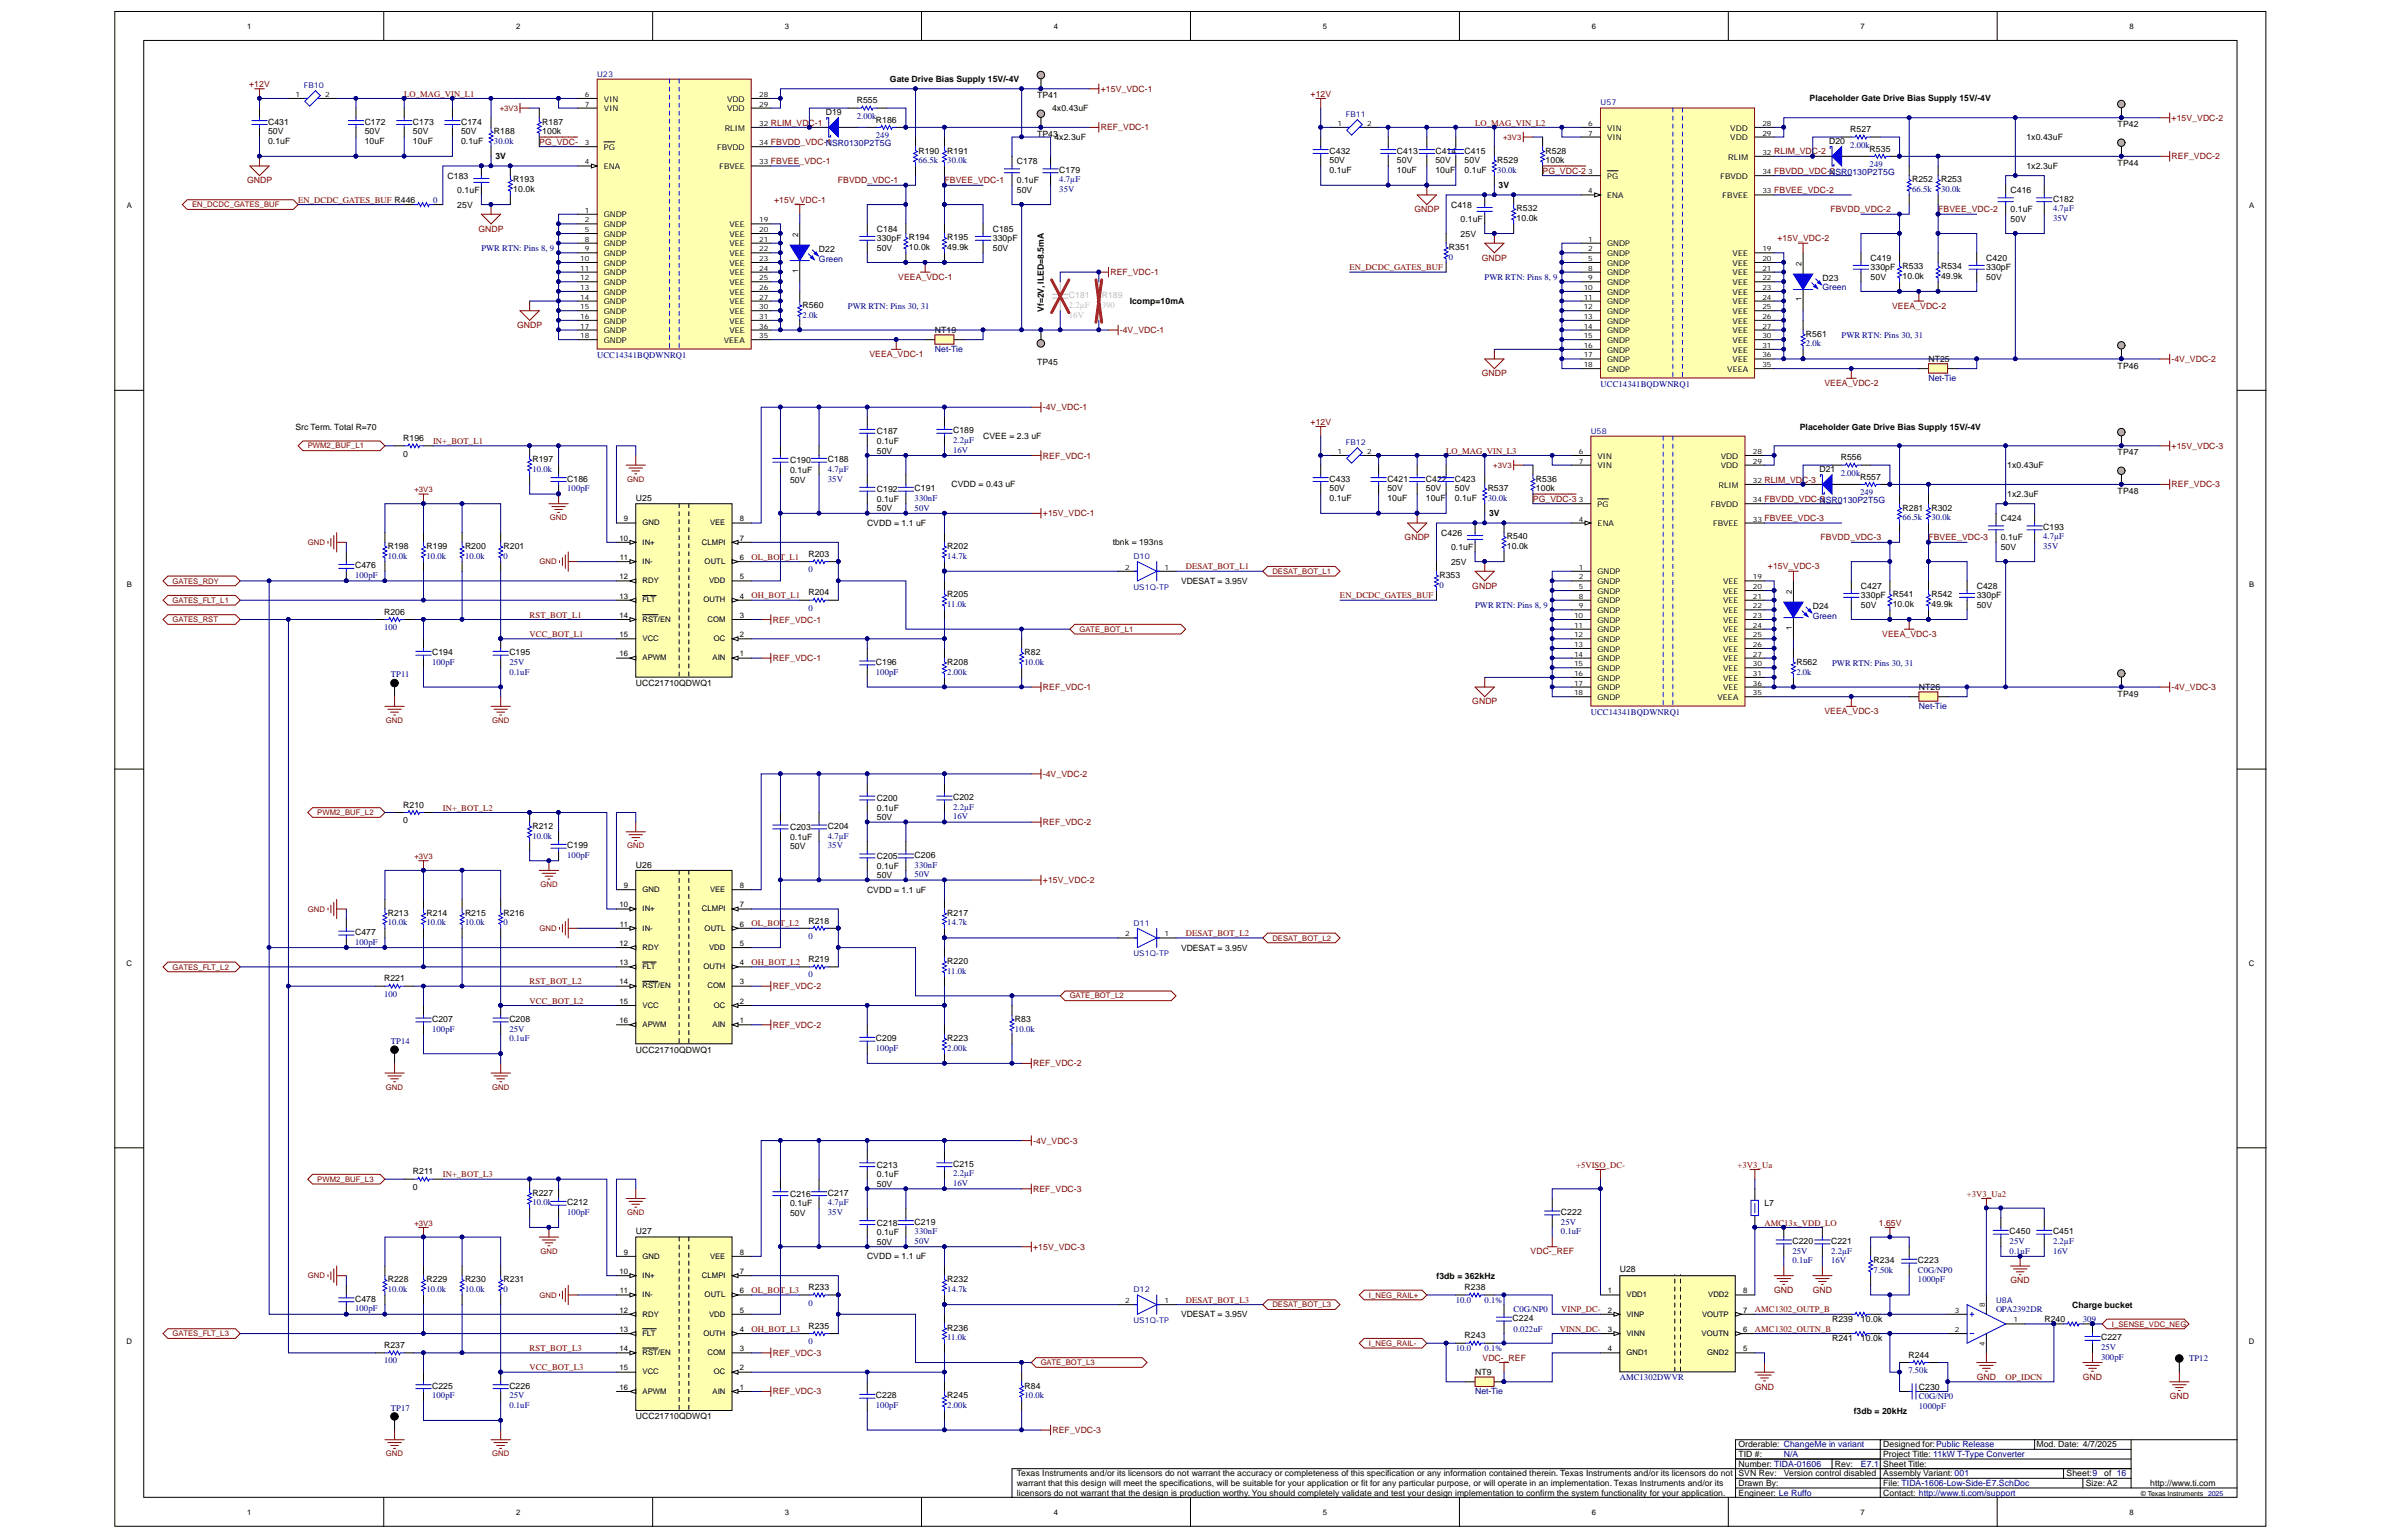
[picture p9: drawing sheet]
<svg xmlns="http://www.w3.org/2000/svg" width="432mm" height="279mm" viewBox="0 0 432 279" stroke-linecap="round" stroke-linejoin="round" font-family="sans-serif">
<defs><g id="words">
<g font-size="1.6" fill="#800000">
<text x="45.2" y="15.8">+12V</text>
<text x="73.3" y="17.5">LO_MAG_VIN_L1</text>
<text x="199.6" y="16.6">+15V_VDC-1</text>
<text x="237.6" y="17.5">+12V</text>
<text x="139.7" y="22.8">RLIM_VDC-1</text>
<text x="199.6" y="23.6">REF_VDC-1</text>
<text x="267.4" y="22.8">LO_MAG_VIN_L2</text>
<text x="393.6" y="21.9">+15V_VDC-2</text>
<text x="97.7" y="26.3">PG_VDC-</text>
<text x="139.7" y="26.3">FBVDD_VDC-1</text>
<text x="139.7" y="29.8">FBVEE_VDC-1</text>
<text x="321.6" y="28">RLIM_VDC-2</text>
<text x="393.6" y="28.9">REF_VDC-2</text>
<text x="44.8" y="33.3">GNDP</text>
<text x="151.9" y="33.3">FBVDD_VDC-1</text>
<text x="171.2" y="33.3">FBVEE_VDC-1</text>
<text x="279.6" y="31.5">PG_VDC-2</text>
<text x="321.6" y="31.5">FBVDD_VDC-2</text>
<text x="321.6" y="35">FBVEE_VDC-2</text>
<text x="54.1" y="36.8">EN_DCDC_GATES_BUF R446</text>
<text x="140.3" y="36.8">+15V_VDC-1</text>
<text x="256.4" y="38.5">GNDP</text>
<text x="331.8" y="38.5">FBVDD_VDC-2</text>
<text x="351.4" y="38.5">FBVEE_VDC-2</text>
<text x="86.7" y="42">GNDP</text>
<text x="268.6" y="47.3">GNDP</text>
<text x="322.2" y="43.7">+15V_VDC-2</text>
<text x="162.8" y="50.8">VEEA_VDC-1</text>
<text x="201.3" y="49.9">REF_VDC-1</text>
<text x="244.6" y="49">EN_DCDC_GATES_BUF</text>
<text x="93.7" y="59.5">GNDP</text>
<text x="343" y="56">VEEA_VDC-2</text>
<text x="157.6" y="64.8">VEEA_VDC-1</text>
<text x="203" y="60.4">-4V_VDC-1</text>
<text x="393.6" y="65.6">-4V_VDC-2</text>
<text x="268.6" y="68.2">GNDP</text>
<text x="330.7" y="70">VEEA_VDC-2</text>
<text x="189.1" y="74.4">-4V_VDC-1</text>
<text x="237.6" y="77">+12V</text>
<text x="78.5" y="80.5">IN+_BOT_L1</text>
<text x="189.1" y="83.1">REF_VDC-1</text>
<text x="262.2" y="82.2">LO_MAG_VIN_L3</text>
<text x="393.6" y="81.4">+15V_VDC-3</text>
<text x="319.8" y="87.5">RLIM_VDC-3</text>
<text x="393.6" y="88.4">REF_VDC-3</text>
<text x="189.1" y="93.6">+15V_VDC-1</text>
<text x="277.9" y="91">PG_VDC-3</text>
<text x="319.8" y="91">FBVDD_VDC-3</text>
<text x="319.8" y="94.5">FBVEE_VDC-3</text>
<text x="136.2" y="101.5">OL_BOT_L1</text>
<text x="254.6" y="98">GNDP</text>
<text x="330" y="98">FBVDD_VDC-3</text>
<text x="349.6" y="98">FBVEE_VDC-3</text>
<text x="214.9" y="103.2">DESAT_BOT_L1</text>
<text x="266.9" y="106.7">GNDP</text>
<text x="320.5" y="103.2">+15V_VDC-3</text>
<text x="96" y="112">RST_BOT_L1</text>
<text x="136.2" y="108.5">OH_BOT_L1</text>
<text x="140.1" y="112.9">REF_VDC-1</text>
<text x="242.9" y="108.5">EN_DCDC_GATES_BUF</text>
<text x="96" y="115.5">VCC_BOT_L1</text>
<text x="140.1" y="119.9">REF_VDC-1</text>
<text x="341.2" y="115.5">VEEA_VDC-3</text>
<text x="189.1" y="125.1">REF_VDC-1</text>
<text x="393.6" y="125.1">-4V_VDC-3</text>
<text x="266.9" y="127.7">GNDP</text>
<text x="330.7" y="129.5">VEEA_VDC-3</text>
<text x="189.1" y="140.8">-4V_VDC-2</text>
<text x="80.3" y="147">IN+_BOT_L2</text>
<text x="189.1" y="149.6">REF_VDC-2</text>
<text x="189.1" y="160.1">+15V_VDC-2</text>
<text x="136.2" y="168">OL_BOT_L2</text>
<text x="214.9" y="169.7">DESAT_BOT_L2</text>
<text x="96" y="178.5">RST_BOT_L2</text>
<text x="136.2" y="175">OH_BOT_L2</text>
<text x="140.1" y="179.4">REF_VDC-2</text>
<text x="96" y="182">VCC_BOT_L2</text>
<text x="140.1" y="186.4">REF_VDC-2</text>
<text x="187.3" y="193.4">REF_VDC-2</text>
<text x="187.3" y="207.4">-4V_VDC-3</text>
<text x="80.3" y="213.5">IN+_BOT_L3</text>
<text x="285.7" y="211.7">+5VISO_DC-</text>
<text x="315" y="211.7">+3V3_Ua</text>
<text x="187.3" y="216.1">REF_VDC-3</text>
<text x="356.6" y="217">+3V3_Ua2</text>
<text x="187.3" y="226.6">+15V_VDC-3</text>
<text x="277.5" y="227.5">VDC-_REF</text>
<text x="319.8" y="222.2">AMC13x_VDD_LO</text>
<text x="340.6" y="222.2">1.65V</text>
<text x="364.5" y="232.7">GND</text>
<text x="136.2" y="234.4">OL_BOT_L3</text>
<text x="214.9" y="236.2">DESAT_BOT_L3</text>
<text x="283" y="238">VINP_DC-</text>
<text x="318.1" y="238">AMC1302_OUTP_B</text>
<text x="321.6" y="234.5">GND</text>
<text x="328.6" y="234.5">GND</text>
<text x="96" y="245">RST_BOT_L3</text>
<text x="136.2" y="241.5">OH_BOT_L3</text>
<text x="140.1" y="245.9">REF_VDC-3</text>
<text x="282.7" y="241.5">VINN_DC-</text>
<text x="318.1" y="241.5">AMC1302_OUTN_B</text>
<text x="96" y="248.4">VCC_BOT_L3</text>
<text x="268.7" y="246.7">VDC-_REF</text>
<text x="318.1" y="252">GND</text>
<text x="358.3" y="250.2">GND</text>
<text x="363.6" y="250.2">OP_IDCN</text>
<text x="377.6" y="250.2">GND</text>
<text x="140.1" y="252.8">REF_VDC-3</text>
<text x="393.3" y="253.7">GND</text>
<text x="190.8" y="259.8">REF_VDC-3</text>
</g>
<g font-size="1.6">
<text x="161.3" y="14.9">Gate Drive Bias Supply 15V/-4V</text>
<text x="188" y="17.8">TP41</text>
<text x="48.6" y="22.6">C431</text>
<text x="66.1" y="22.6">C172</text>
<text x="74.9" y="22.6">C173</text>
<text x="83.6" y="22.6">C174</text>
<text x="98.3" y="22.6">R187</text>
<text x="149.7" y="20.9">D19</text>
<text x="155.3" y="18.7">R555</text>
<text x="158.8" y="22.2">R186</text>
<text x="190.7" y="20.1">4x0.43uF</text>
<text x="328" y="18.4">Placeholder Gate Drive Bias Supply 15V/-4V</text>
<text x="335.4" y="24">R527</text>
<text x="383.9" y="23.1">TP42</text>
<text x="48.6" y="24.3">50V</text>
<text x="48.6" y="26.1">0.1uF</text>
<text x="66.1" y="24.3">50V</text>
<text x="66.1" y="26.1">10uF</text>
<text x="74.9" y="24.3">50V</text>
<text x="74.9" y="26.1">10uF</text>
<text x="83.6" y="24.3">50V</text>
<text x="83.6" y="26.1">0.1uF</text>
<text x="89.5" y="24.3">R188</text>
<text x="89.8" y="28.9">3V</text>
<text x="98.3" y="24.3">100k</text>
<text x="166.5" y="27.8">R190</text>
<text x="171.7" y="27.8">R191</text>
<text x="184.3" y="29.8">C178</text>
<text x="188" y="24.9">TP4</text>
<text x="190.9" y="24.9">3</text>
<text x="191.1" y="25.4">4x2.3uF</text>
<text x="241" y="29.6">50V</text>
<text x="241" y="27.8">C432</text>
<text x="253.2" y="29.6">50V</text>
<text x="253.2" y="27.8">C413</text>
<text x="260.2" y="29.6">50V</text>
<text x="260.2" y="27.8">C414</text>
<text x="265.5" y="29.6">50V</text>
<text x="265.5" y="27.8">C415</text>
<text x="271.4" y="29.6">R529</text>
<text x="280.2" y="29.6">100k</text>
<text x="280.2" y="27.8">R528</text>
<text x="331.6" y="26.1">D20</text>
<text x="338.9" y="27.5">R535</text>
<text x="367.3" y="25.4">1x0.43uF</text>
<text x="81.1" y="32.4">C183</text>
<text x="82.9" y="35">0.1uF</text>
<text x="93.1" y="34.9">10.0k</text>
<text x="93.1" y="33.1">R193</text>
<text x="184.3" y="35">50V</text>
<text x="184.3" y="33.3">0.1uF</text>
<text x="192" y="31.3">C179</text>
<text x="241" y="31.3">0.1uF</text>
<text x="253.2" y="31.3">10uF</text>
<text x="260.2" y="31.3">10uF</text>
<text x="265.5" y="31.3">0.1uF</text>
<text x="271.7" y="34.1">3V</text>
<text x="346.6" y="33.1">R252</text>
<text x="351.9" y="33.1">R253</text>
<text x="364.5" y="35">C416</text>
<text x="367.3" y="30.6">1x2.3uF</text>
<text x="383.9" y="30.1">TP44</text>
<text x="82.9" y="37.7">25V</text>
<text x="263" y="37.7">C418</text>
<text x="264.8" y="40.3">0.1uF</text>
<text x="274.9" y="40.1">10.0k</text>
<text x="274.9" y="38.3">R532</text>
<text x="364.5" y="40.3">50V</text>
<text x="364.5" y="38.5">0.1uF</text>
<text x="372.2" y="36.6">C182</text>
<text x="148.5" y="45.7">D22</text>
<text x="158.9" y="45.5">50V</text>
<text x="158.9" y="43.7">330pF</text>
<text x="158.9" y="42">C184</text>
<text x="164.7" y="45.4">10.0k</text>
<text x="164.7" y="43.6">R194</text>
<text x="171.7" y="45.4">49.9k</text>
<text x="171.7" y="43.6">R195</text>
<text x="180" y="45.5">50V</text>
<text x="180" y="43.7">330pF</text>
<text x="180" y="42">C185</text>
<text x="262.7" y="45.4">R351</text>
<text x="264.8" y="42.9">25V</text>
<text x="339.1" y="47.3">C419</text>
<text x="360.1" y="47.3">C420</text>
<text x="330.4" y="50.9">D23</text>
<text x="339.1" y="50.8">50V</text>
<text x="339.1" y="49">330pF</text>
<text x="344.9" y="50.6">10.0k</text>
<text x="344.9" y="48.8">R533</text>
<text x="351.9" y="50.6">49.9k</text>
<text x="351.9" y="48.8">R534</text>
<text x="360.1" y="50.8">50V</text>
<text x="360.1" y="49">330pF</text>
<text x="145.5" y="55.8">R560</text>
<text x="189.2" y="56.6" transform="rotate(-90 189.2 56.6)">Vf=2V, ILED=8.5mA</text>
<text x="204.8" y="55.1">Icomp=10mA</text>
<text x="169.5" y="60.4">NT19</text>
<text x="327.4" y="61.1">R561</text>
<text x="349.6" y="65.6">NT25</text>
<text x="188" y="66.2">TP45</text>
<text x="383.9" y="66.8">TP46</text>
<text x="53.5" y="77.9">Src Term. Total R=70</text>
<text x="326.3" y="77.9">Placeholder Gate Drive Bias Supply 15V/-4V</text>
<text x="73.1" y="82.8">0</text>
<text x="73.1" y="80">R196</text>
<text x="96.5" y="83.8">R197</text>
<text x="150.1" y="83.8">C188</text>
<text x="158.9" y="82.2">50V</text>
<text x="158.9" y="80.5">0.1uF</text>
<text x="158.9" y="78.7">C187</text>
<text x="172.8" y="78.6">C189</text>
<text x="178.2" y="79.6">CVEE = 2.3 uF</text>
<text x="333.7" y="83.5">R556</text>
<text x="383.9" y="82.6">TP47</text>
<text x="102.8" y="87.3">C186</text>
<text x="143.2" y="87.5">50V</text>
<text x="143.2" y="85.8">0.1uF</text>
<text x="143.2" y="84">C190</text>
<text x="158.9" y="89.3">C192</text>
<text x="165.8" y="89.1">C191</text>
<text x="172.5" y="88.4">CVDD = 0.43 uF</text>
<text x="241" y="89.1">50V</text>
<text x="241" y="87.3">C433</text>
<text x="251.5" y="89.1">50V</text>
<text x="251.5" y="87.3">C421</text>
<text x="258.5" y="89.1">50V</text>
<text x="258.5" y="87.3">C422</text>
<text x="263.7" y="89.1">50V</text>
<text x="263.7" y="87.3">C423</text>
<text x="269.7" y="89.1">R537</text>
<text x="278.4" y="89.1">100k</text>
<text x="278.4" y="87.3">R536</text>
<text x="329.8" y="85.6">D21</text>
<text x="337.2" y="87">R557</text>
<text x="363.9" y="84.9">1x0.43uF</text>
<text x="383.9" y="89.6">TP48</text>
<text x="115.3" y="90.8">U25</text>
<text x="157.2" y="95.4">CVDD = 1.1 uF</text>
<text x="158.9" y="92.7">50V</text>
<text x="158.9" y="91">0.1uF</text>
<text x="241" y="90.8">0.1uF</text>
<text x="251.5" y="90.8">10uF</text>
<text x="258.5" y="90.8">10uF</text>
<text x="263.7" y="90.8">0.1uF</text>
<text x="269.9" y="93.6">3V</text>
<text x="344.9" y="92.6">R281</text>
<text x="350.1" y="92.6">R302</text>
<text x="362.7" y="94.5">C424</text>
<text x="363.9" y="90.1">1x2.3uF</text>
<text x="70.3" y="99.6">R198</text>
<text x="77.3" y="99.6">R199</text>
<text x="84.3" y="99.6">R200</text>
<text x="91.3" y="99.6">R201</text>
<text x="146.6" y="101">R203</text>
<text x="171.7" y="99.6">R202</text>
<text x="201.7" y="98.9">tbnk = 193ns</text>
<text x="261.3" y="97.1">C426</text>
<text x="263" y="99.8">0.1uF</text>
<text x="273.1" y="99.6">10.0k</text>
<text x="273.1" y="97.8">R540</text>
<text x="362.7" y="99.8">50V</text>
<text x="362.7" y="98">0.1uF</text>
<text x="370.4" y="96.1">C193</text>
<text x="64.4" y="103.1">C476</text>
<text x="146.6" y="108">R204</text>
<text x="214.1" y="105.9">VDESAT = 3.95V</text>
<text x="260.9" y="104.8">R353</text>
<text x="263" y="102.4">25V</text>
<text x="337.4" y="106.7">C427</text>
<text x="358.3" y="106.7">C428</text>
<text x="69.6" y="111.5">R206</text>
<text x="171.7" y="108.3">R205</text>
<text x="328.6" y="110.4">D24</text>
<text x="337.4" y="110.3">50V</text>
<text x="337.4" y="108.5">330pF</text>
<text x="343.1" y="110.1">10.0k</text>
<text x="343.1" y="108.3">R541</text>
<text x="350.1" y="110.1">49.9k</text>
<text x="350.1" y="108.3">R542</text>
<text x="358.3" y="110.3">50V</text>
<text x="358.3" y="108.5">330pF</text>
<text x="78.3" y="118.8">C194</text>
<text x="92.3" y="118.8">C195</text>
<text x="185.7" y="118.8">R82</text>
<text x="115.3" y="124.4">UCC21710QDWQ1</text>
<text x="158.8" y="120.6">C196</text>
<text x="171.7" y="120.6">R208</text>
<text x="325.6" y="120.6">R562</text>
<text x="347.8" y="125.1">NT26</text>
<text x="383.9" y="126.3">TP49</text>
<text x="73.1" y="149.3">0</text>
<text x="73.1" y="146.5">R210</text>
<text x="158.9" y="148.8">50V</text>
<text x="158.9" y="147">0.1uF</text>
<text x="158.9" y="145.2">C200</text>
<text x="172.8" y="145.1">C202</text>
<text x="96.5" y="150.3">R212</text>
<text x="102.8" y="153.8">C199</text>
<text x="143.2" y="154">50V</text>
<text x="143.2" y="152.2">0.1uF</text>
<text x="143.2" y="150.5">C203</text>
<text x="150.1" y="150.3">C204</text>
<text x="158.9" y="155.7">C205</text>
<text x="165.8" y="155.6">C206</text>
<text x="115.3" y="157.3">U26</text>
<text x="157.2" y="161.9">CVDD = 1.1 uF</text>
<text x="158.9" y="159.3">50V</text>
<text x="158.9" y="157.5">0.1uF</text>
<text x="70.3" y="166.1">R213</text>
<text x="77.3" y="166.1">R214</text>
<text x="84.3" y="166.1">R215</text>
<text x="91.3" y="166.1">R216</text>
<text x="146.6" y="167.5">R218</text>
<text x="171.7" y="166.1">R217</text>
<text x="64.4" y="169.6">C477</text>
<text x="214.1" y="172.4">VDESAT = 3.95V</text>
<text x="69.6" y="178">R221</text>
<text x="146.6" y="174.4">R219</text>
<text x="171.7" y="174.8">R220</text>
<text x="78.3" y="185.3">C207</text>
<text x="92.3" y="185.3">C208</text>
<text x="184" y="185.3">R83</text>
<text x="115.3" y="190.9">UCC21710QDWQ1</text>
<text x="158.8" y="188.8">C209</text>
<text x="171.7" y="188.8">R223</text>
<text x="74.9" y="215.7">0</text>
<text x="74.9" y="212.9">R211</text>
<text x="158.9" y="215.2">50V</text>
<text x="158.9" y="213.5">0.1uF</text>
<text x="158.9" y="211.7">C213</text>
<text x="172.8" y="211.5">C215</text>
<text x="96.5" y="216.8">R227</text>
<text x="102.8" y="218.5">C212</text>
<text x="143.2" y="220.5">50V</text>
<text x="143.2" y="218.7">0.1uF</text>
<text x="143.2" y="217">C216</text>
<text x="150.1" y="216.8">C217</text>
<text x="283" y="220.3">C222</text>
<text x="319.8" y="218.7">L7</text>
<text x="115.3" y="223.8">U27</text>
<text x="158.9" y="225.7">50V</text>
<text x="158.9" y="224">0.1uF</text>
<text x="158.9" y="222.2">C218</text>
<text x="165.8" y="222">C219</text>
<text x="324.9" y="225.6">C220</text>
<text x="331.9" y="225.6">C221</text>
<text x="364.3" y="223.8">C450</text>
<text x="372.2" y="223.8">C451</text>
<text x="70.3" y="232.5">R228</text>
<text x="77.3" y="232.5">R229</text>
<text x="84.3" y="232.5">R230</text>
<text x="91.3" y="232.5">R231</text>
<text x="146.6" y="233.9">R233</text>
<text x="157.2" y="228.3">CVDD = 1.1 uF</text>
<text x="171.7" y="232.5">R232</text>
<text x="260.4" y="231.9">f3db = 362kHz</text>
<text x="265.5" y="233.9">R238</text>
<text x="293.6" y="230.6">U28</text>
<text x="339.6" y="229.1">R234</text>
<text x="347.7" y="229.1">C223</text>
<text x="64.4" y="236">C478</text>
<text x="214.1" y="238.8">VDESAT = 3.95V</text>
<text x="274.2" y="239.6">C224</text>
<text x="332.1" y="239.7">R239</text>
<text x="337.4" y="239.7">10.0k</text>
<text x="370.6" y="239.7">R240</text>
<text x="375.6" y="237.1">Charge bucket</text>
<text x="69.6" y="244.4">R237</text>
<text x="146.6" y="241">R235</text>
<text x="171.7" y="241.3">R236</text>
<text x="265.5" y="242.7">R243</text>
<text x="332.1" y="243.2">R241</text>
<text x="337.4" y="243.2">10.0k</text>
<text x="380.9" y="243">C227</text>
<text x="78.3" y="251.8">C225</text>
<text x="92.3" y="251.8">C226</text>
<text x="185.7" y="251.8">R84</text>
<text x="267.4" y="249.3">NT9</text>
<text x="345.9" y="246.2">R244</text>
<text x="347.8" y="252">C230</text>
<text x="115.3" y="257.4">UCC21710QDWQ1</text>
<text x="158.8" y="253.5">C228</text>
<text x="171.7" y="253.5">R245</text>
<text x="336" y="256.4">f3db = 20kHz</text>
<text x="315.1" y="262.5">Orderable: ChangeMe in variant</text>
<text x="341.4" y="262.5">Designed for:Public Release</text>
<text x="369.2" y="262.5">Mod. Date: 4/7/2025</text>
<text x="184.3" y="267.7">Texas Instruments and/or its licensors do not warrant the accuracy or completeness of this specification or any information contained therein. Texas Instruments and/or its licensors do not</text>
<text x="184.3" y="269.5">warrant that this design will meet the specifications, will be suitable for your application or fit for any particular purpose, or will operate in an implementation. Texas Instruments and/or its</text>
<text x="315.1" y="269.5">Drawn By:</text>
<text x="315.1" y="267.7">SVN Rev:</text>
<text x="315.1" y="266">Number: TIDA-01606</text>
<text x="315.1" y="264.2">TID #:</text>
<text x="323.4" y="267.7">Version control disabled</text>
<text x="332.6" y="266">Rev:</text>
<text x="341.4" y="266">Sheet Title:</text>
<text x="341.4" y="269.5">File: TIDA-1606-Low-Side-E7.SchDoc</text>
<text x="341.4" y="264.2">Project Title: 11kW T-Type Converter</text>
<text x="341.4" y="267.7">Assembly Variant: 001</text>
<text x="374.6" y="267.7">Sheet:9</text>
<text x="378.1" y="269.5">Size: A2</text>
<text x="381.4" y="267.7">of 16</text>
<text x="389.8" y="269.5">http://www.ti.com</text>
<text x="184.3" y="271.2">licensors do not warrant that the design is production worthy. You should completely validate and test your design implementation to confirm the system functionality for your application.</text>
<text x="315.1" y="271.2">Engineer: Le Ruffo</text>
<text x="341.4" y="271.2">Contact: http://www.ti.com/support</text>
</g>
<g font-size="1.6" fill="#000080">
<text x="155.3" y="21.5">2.00k</text>
<text x="89.5" y="26.1">30.0k</text>
<text x="149.7" y="26.4">NSR0130P2T5G</text>
<text x="158.8" y="25">249</text>
<text x="166.5" y="29.6">66.5k</text>
<text x="171.7" y="29.6">30.0k</text>
<text x="335.4" y="26.8">2.00k</text>
<text x="192" y="33.1">4.7µF</text>
<text x="192" y="34.8">35V</text>
<text x="271.4" y="31.3">30.0k</text>
<text x="331.6" y="31.7">NSR0130P2T5G</text>
<text x="338.9" y="30.3">249</text>
<text x="346.6" y="34.8">66.5k</text>
<text x="351.9" y="34.8">30.0k</text>
<text x="78.5" y="36.8">0</text>
<text x="372.2" y="38.3">4.7µF</text>
<text x="372.2" y="40.1">35V</text>
<text x="87.3" y="45.5">PWR RTN: Pins 8, 9</text>
<text x="148.5" y="47.4">Green</text>
<text x="262.7" y="47.1">0</text>
<text x="269.1" y="50.8">PWR RTN: Pins 8, 9</text>
<text x="330.4" y="52.7">Green</text>
<text x="145.5" y="57.6">2.0k</text>
<text x="153.7" y="56">PWR RTN: Pins 30, 31</text>
<text x="108.2" y="64.9">UCC14341BQDWNRQ1</text>
<text x="169.5" y="63.9">Net-Tie</text>
<text x="327.4" y="62.8">2.0k</text>
<text x="333.8" y="61.3">PWR RTN: Pins 30, 31</text>
<text x="290.2" y="70.2">UCC14341BQDWNRQ1</text>
<text x="349.6" y="69.1">Net-Tie</text>
<text x="172.8" y="80.3">2.2µF</text>
<text x="172.8" y="82.1">16V</text>
<text x="96.5" y="85.5">10.0k</text>
<text x="102.8" y="89.1">100pF</text>
<text x="150.1" y="85.5">4.7µF</text>
<text x="150.1" y="87.3">35V</text>
<text x="333.7" y="86.3">2.00k</text>
<text x="337.2" y="89.8">249</text>
<text x="165.8" y="90.8">330nF</text>
<text x="165.8" y="92.6">50V</text>
<text x="269.7" y="90.8">30.0k</text>
<text x="329.8" y="91.2">NSR0130P2T5G</text>
<text x="344.9" y="94.3">66.5k</text>
<text x="350.1" y="94.3">30.0k</text>
<text x="70.3" y="101.3">10.0k</text>
<text x="77.3" y="101.3">10.0k</text>
<text x="84.3" y="101.3">10.0k</text>
<text x="91.3" y="101.3">0</text>
<text x="171.7" y="101.3">14.7k</text>
<text x="370.4" y="97.8">4.7µF</text>
<text x="370.4" y="99.6">35V</text>
<text x="64.4" y="104.8">100pF</text>
<text x="146.6" y="103.8">0</text>
<text x="260.9" y="106.6">0</text>
<text x="146.6" y="110.8">0</text>
<text x="171.7" y="110">11.0k</text>
<text x="267.4" y="110.3">PWR RTN: Pins 8, 9</text>
<text x="328.6" y="112.2">Green</text>
<text x="69.6" y="114.3">100</text>
<text x="70.8" y="122.8">TP11</text>
<text x="78.3" y="120.6">100pF</text>
<text x="92.3" y="120.6">25V</text>
<text x="92.3" y="122.3">0.1uF</text>
<text x="158.8" y="122.3">100pF</text>
<text x="171.7" y="122.3">2.00k</text>
<text x="185.7" y="120.6">10.0k</text>
<text x="325.6" y="122.3">2.0k</text>
<text x="332.1" y="120.8">PWR RTN: Pins 30, 31</text>
<text x="288.4" y="129.7">UCC14341BQDWNRQ1</text>
<text x="347.8" y="128.6">Net-Tie</text>
<text x="172.8" y="146.8">2.2µF</text>
<text x="172.8" y="148.5">16V</text>
<text x="96.5" y="152.1">10.0k</text>
<text x="102.8" y="155.6">100pF</text>
<text x="150.1" y="152.1">4.7µF</text>
<text x="150.1" y="153.8">35V</text>
<text x="165.8" y="157.3">330nF</text>
<text x="165.8" y="159">50V</text>
<text x="70.3" y="167.8">10.0k</text>
<text x="77.3" y="167.8">10.0k</text>
<text x="84.3" y="167.8">10.0k</text>
<text x="91.3" y="167.8">0</text>
<text x="171.7" y="167.8">14.7k</text>
<text x="64.4" y="171.3">100pF</text>
<text x="146.6" y="170.3">0</text>
<text x="146.6" y="177.2">0</text>
<text x="171.7" y="176.6">11.0k</text>
<text x="69.6" y="180.7">100</text>
<text x="70.8" y="189.3">TP14</text>
<text x="78.3" y="187.1">100pF</text>
<text x="92.3" y="187.1">25V</text>
<text x="92.3" y="188.8">0.1uF</text>
<text x="158.8" y="190.6">100pF</text>
<text x="171.7" y="190.6">2.00k</text>
<text x="184" y="187.1">10.0k</text>
<text x="172.8" y="213.3">2.2µF</text>
<text x="172.8" y="215">16V</text>
<text x="96.5" y="218.5">10.0k</text>
<text x="102.8" y="220.3">100pF</text>
<text x="150.1" y="218.5">4.7µF</text>
<text x="150.1" y="220.3">35V</text>
<text x="165.8" y="223.8">330nF</text>
<text x="165.8" y="225.6">50V</text>
<text x="283" y="222">25V</text>
<text x="283" y="223.8">0.1uF</text>
<text x="324.9" y="227.3">25V</text>
<text x="331.9" y="227.3">2.2µF</text>
<text x="364.3" y="225.6">25V</text>
<text x="364.3" y="227.3">0.1uF</text>
<text x="372.2" y="225.6">2.2µF</text>
<text x="372.2" y="227.3">16V</text>
<text x="324.9" y="229">0.1uF</text>
<text x="331.9" y="229">16V</text>
<text x="339.6" y="230.8">7.50k</text>
<text x="347.7" y="230.8">C0G/NP0</text>
<text x="347.7" y="232.5">1000pF</text>
<text x="64.4" y="237.8">100pF</text>
<text x="70.3" y="234.3">10.0k</text>
<text x="77.3" y="234.3">10.0k</text>
<text x="84.3" y="234.3">10.0k</text>
<text x="91.3" y="234.3">0</text>
<text x="146.6" y="236.7">0</text>
<text x="171.7" y="234.3">14.7k</text>
<text x="263.9" y="236.2">10.0</text>
<text x="269.1" y="236.2">0.1%</text>
<text x="274.4" y="238">C0G/NP0</text>
<text x="361.8" y="238">OPA2392DR</text>
<text x="377.6" y="239.7">309</text>
<text x="146.6" y="243.7">0</text>
<text x="171.7" y="243">11.0k</text>
<text x="263.9" y="245">10.0</text>
<text x="269.1" y="245">0.1%</text>
<text x="274.4" y="241.5">0.022uF</text>
<text x="380.9" y="244.8">25V</text>
<text x="69.6" y="247.2">100</text>
<text x="293.6" y="250.2">AMC1302DWVR</text>
<text x="345.9" y="249">7.50k</text>
<text x="380.9" y="246.5">300pF</text>
<text x="396.8" y="246.7">TP12</text>
<text x="70.8" y="255.8">TP17</text>
<text x="78.3" y="253.5">100pF</text>
<text x="92.3" y="253.5">25V</text>
<text x="92.3" y="255.3">0.1uF</text>
<text x="158.8" y="255.3">100pF</text>
<text x="171.7" y="255.3">2.00k</text>
<text x="185.7" y="253.5">10.0k</text>
<text x="267.4" y="252.8">Net-Tie</text>
<text x="347.8" y="253.7">C0G/NP0</text>
<text x="347.8" y="255.5">1000pF</text>
<text x="323.4" y="264.2">N/A</text>
<text x="337.4" y="266">E7.1</text>
</g>
<g font-size="1.6" fill="#c0bebc">
<text x="193.8" y="55.8">2.2µF</text>
<text x="193.8" y="57.6">16V</text>
<text x="193.8" y="54.1">C181</text>
<text x="199.7" y="55.8">390</text>
<text x="199.7" y="54.1">R189</text>
</g>
<g font-size="1.4">
<text x="44.8" y="5.2">1</text>
<text x="93.6" y="5.2">2</text>
<text x="142.3" y="5.2">3</text>
<text x="191.1" y="5.2">4</text>
<text x="239.8" y="5.2">5</text>
<text x="288.5" y="5.2">6</text>
<text x="337.3" y="5.2">7</text>
<text x="386" y="5.2">8</text>
<text x="109.5" y="18.4">VIN</text>
<text x="109.5" y="20.2">VIN</text>
<text x="131.4" y="23.7">RLIM</text>
<text x="131.8" y="18.4">VDD</text>
<text x="131.8" y="20.2">VDD</text>
<text x="291.3" y="23.7">VIN</text>
<text x="313.7" y="23.7">VDD</text>
<text x="109.5" y="27.2">PG</text>
<text x="130" y="27.2">FBVDD</text>
<text x="291.3" y="25.4">VIN</text>
<text x="313.3" y="28.9">RLIM</text>
<text x="313.7" y="25.4">VDD</text>
<text x="109.5" y="30.7">ENA</text>
<text x="130.4" y="30.7">FBVEE</text>
<text x="291.3" y="32.4">PG</text>
<text x="291.3" y="35.9">ENA</text>
<text x="311.9" y="32.4">FBVDD</text>
<text x="312.3" y="35.9">FBVEE</text>
<text x="23" y="37.7">A</text>
<text x="109.5" y="41.2">GNDP</text>
<text x="109.5" y="39.4">GNDP</text>
<text x="132.2" y="41.2">VEE</text>
<text x="407.7" y="37.7">A</text>
<text x="109.5" y="42.9">GNDP</text>
<text x="109.5" y="44.7">GNDP</text>
<text x="109.5" y="46.4">GNDP</text>
<text x="132.2" y="42.9">VEE</text>
<text x="132.2" y="44.7">VEE</text>
<text x="132.2" y="46.4">VEE</text>
<text x="144.7" y="43" transform="rotate(-90 144.7 43)">2</text>
<text x="291.3" y="46.4">GNDP</text>
<text x="291.3" y="44.7">GNDP</text>
<text x="314.1" y="46.4">VEE</text>
<text x="109.5" y="48.1">GNDP</text>
<text x="109.5" y="49.9">GNDP</text>
<text x="109.5" y="51.7">GNDP</text>
<text x="109.5" y="53.4">GNDP</text>
<text x="132.2" y="48.1">VEE</text>
<text x="132.2" y="49.9">VEE</text>
<text x="132.2" y="51.7">VEE</text>
<text x="132.2" y="53.4">VEE</text>
<text x="144.7" y="49.4" transform="rotate(-90 144.7 49.4)">1</text>
<text x="291.3" y="48.1">GNDP</text>
<text x="291.3" y="49.9">GNDP</text>
<text x="291.3" y="51.7">GNDP</text>
<text x="291.3" y="53.4">GNDP</text>
<text x="314.1" y="48.1">VEE</text>
<text x="314.1" y="49.9">VEE</text>
<text x="314.1" y="51.7">VEE</text>
<text x="314.1" y="53.4">VEE</text>
<text x="326.6" y="48.3" transform="rotate(-90 326.6 48.3)">2</text>
<text x="109.5" y="55.2">GNDP</text>
<text x="109.5" y="56.9">GNDP</text>
<text x="109.5" y="58.7">GNDP</text>
<text x="132.2" y="55.2">VEE</text>
<text x="132.2" y="56.9">VEE</text>
<text x="132.2" y="58.7">VEE</text>
<text x="291.3" y="55.2">GNDP</text>
<text x="291.3" y="56.9">GNDP</text>
<text x="291.3" y="58.7">GNDP</text>
<text x="314.1" y="55.2">VEE</text>
<text x="314.1" y="56.9">VEE</text>
<text x="314.1" y="58.7">VEE</text>
<text x="326.6" y="54.7" transform="rotate(-90 326.6 54.7)">1</text>
<text x="109.5" y="60.4">GNDP</text>
<text x="109.5" y="62.1">GNDP</text>
<text x="131.2" y="62.1">VEEA</text>
<text x="132.2" y="60.4">VEE</text>
<text x="291.3" y="60.4">GNDP</text>
<text x="291.3" y="62.1">GNDP</text>
<text x="291.3" y="63.9">GNDP</text>
<text x="291.3" y="65.7">GNDP</text>
<text x="314.1" y="60.4">VEE</text>
<text x="314.1" y="62.1">VEE</text>
<text x="314.1" y="63.9">VEE</text>
<text x="314.1" y="65.7">VEE</text>
<text x="291.3" y="67.4">GNDP</text>
<text x="313.1" y="67.4">VEEA</text>
<text x="289.6" y="83.2">VIN</text>
<text x="311.9" y="83.2">VDD</text>
<text x="289.6" y="84.9">VIN</text>
<text x="311.5" y="88.4">RLIM</text>
<text x="311.9" y="84.9">VDD</text>
<text x="113.1" y="94.5">9</text>
<text x="116.5" y="95.2">GND</text>
<text x="128.7" y="95.2">VEE</text>
<text x="134.1" y="94.5">8</text>
<text x="289.6" y="91.9">PG</text>
<text x="289.6" y="95.4">ENA</text>
<text x="310.1" y="91.9">FBVDD</text>
<text x="310.5" y="95.4">FBVEE</text>
<text x="112.3" y="98">10</text>
<text x="112.4" y="101.5">11</text>
<text x="116.5" y="98.7">IN+</text>
<text x="127.2" y="98.7">CLMPI</text>
<text x="134.1" y="101.5">6</text>
<text x="134.1" y="98">7</text>
<text x="23" y="106.4">B</text>
<text x="112.3" y="105.1">12</text>
<text x="116.5" y="102.2">IN-</text>
<text x="116.5" y="105.7">RDY</text>
<text x="127.7" y="102.2">OUTL</text>
<text x="128.5" y="105.7">VDD</text>
<text x="134.1" y="105.1">5</text>
<text x="289.6" y="105.9">GNDP</text>
<text x="289.6" y="107.6">GNDP</text>
<text x="289.6" y="104.2">GNDP</text>
<text x="312.4" y="105.9">VEE</text>
<text x="312.4" y="107.6">VEE</text>
<text x="324.8" y="107.8" transform="rotate(-90 324.8 107.8)">2</text>
<text x="407.7" y="106.4">B</text>
<text x="112.3" y="112">14</text>
<text x="112.3" y="108.5">13</text>
<text x="116.5" y="112.7">RST/EN</text>
<text x="116.5" y="109.2">FLT</text>
<text x="127.5" y="109.2">OUTH</text>
<text x="128.2" y="112.7">COM</text>
<text x="134.1" y="112">3</text>
<text x="134.1" y="108.5">4</text>
<text x="289.6" y="109.4">GNDP</text>
<text x="289.6" y="111.1">GNDP</text>
<text x="289.6" y="112.9">GNDP</text>
<text x="312.4" y="109.4">VEE</text>
<text x="312.4" y="111.1">VEE</text>
<text x="312.4" y="112.9">VEE</text>
<text x="112.3" y="119">16</text>
<text x="112.3" y="115.5">15</text>
<text x="116.5" y="119.7">APWM</text>
<text x="116.5" y="116.2">VCC</text>
<text x="129.2" y="119.7">AIN</text>
<text x="129.4" y="116.2">OC</text>
<text x="134.1" y="119">1</text>
<text x="134.1" y="115.5">2</text>
<text x="289.6" y="114.7">GNDP</text>
<text x="289.6" y="116.4">GNDP</text>
<text x="289.6" y="118.2">GNDP</text>
<text x="289.6" y="119.9">GNDP</text>
<text x="312.4" y="114.7">VEE</text>
<text x="312.4" y="116.4">VEE</text>
<text x="312.4" y="118.2">VEE</text>
<text x="312.4" y="119.9">VEE</text>
<text x="324.8" y="114.1" transform="rotate(-90 324.8 114.1)">1</text>
<text x="289.6" y="121.6">GNDP</text>
<text x="289.6" y="123.4">GNDP</text>
<text x="289.6" y="125.2">GNDP</text>
<text x="312.4" y="121.6">VEE</text>
<text x="312.4" y="123.4">VEE</text>
<text x="312.4" y="125.2">VEE</text>
<text x="289.6" y="126.9">GNDP</text>
<text x="311.3" y="126.9">VEEA</text>
<text x="113.1" y="161">9</text>
<text x="116.5" y="161.7">GND</text>
<text x="128.7" y="161.7">VEE</text>
<text x="134.1" y="161">8</text>
<text x="112.3" y="164.5">10</text>
<text x="116.5" y="165.2">IN+</text>
<text x="127.2" y="165.2">CLMPI</text>
<text x="134.1" y="164.5">7</text>
<text x="112.3" y="171.5">12</text>
<text x="112.4" y="168">11</text>
<text x="116.5" y="168.7">IN-</text>
<text x="116.5" y="172.2">RDY</text>
<text x="127.7" y="168.7">OUTL</text>
<text x="128.5" y="172.2">VDD</text>
<text x="134.1" y="171.5">5</text>
<text x="134.1" y="168">6</text>
<text x="22.9" y="175.1">C</text>
<text x="112.3" y="178.5">14</text>
<text x="112.3" y="175">13</text>
<text x="116.5" y="179.2">RST/EN</text>
<text x="116.5" y="175.7">FLT</text>
<text x="127.5" y="175.7">OUTH</text>
<text x="128.2" y="179.2">COM</text>
<text x="134.1" y="178.5">3</text>
<text x="134.1" y="175">4</text>
<text x="407.6" y="175.1">C</text>
<text x="112.3" y="185.5">16</text>
<text x="112.3" y="182">15</text>
<text x="116.5" y="182.7">VCC</text>
<text x="129.4" y="182.7">OC</text>
<text x="134.1" y="185.5">1</text>
<text x="134.1" y="182">2</text>
<text x="116.5" y="186.2">APWM</text>
<text x="129.2" y="186.2">AIN</text>
<text x="113.1" y="227.5">9</text>
<text x="134.1" y="227.5">8</text>
<text x="112.3" y="231">10</text>
<text x="116.5" y="231.7">IN+</text>
<text x="116.5" y="228.2">GND</text>
<text x="127.2" y="231.7">CLMPI</text>
<text x="128.7" y="228.2">VEE</text>
<text x="134.1" y="231">7</text>
<text x="112.3" y="238">12</text>
<text x="112.4" y="234.5">11</text>
<text x="116.5" y="235.2">IN-</text>
<text x="116.5" y="238.7">RDY</text>
<text x="127.7" y="235.2">OUTL</text>
<text x="128.5" y="238.7">VDD</text>
<text x="134.1" y="238">5</text>
<text x="134.1" y="234.5">6</text>
<text x="291.5" y="234.5">1</text>
<text x="291.5" y="238">2</text>
<text x="294.8" y="235.2">VDD1</text>
<text x="294.8" y="238.7">VINP</text>
<text x="308.5" y="238.7">VOUTP</text>
<text x="309.6" y="235.2">VDD2</text>
<text x="316" y="238">7</text>
<text x="316" y="234.5">8</text>
<text x="22.9" y="243.7">D</text>
<text x="112.3" y="245">14</text>
<text x="112.3" y="241.5">13</text>
<text x="116.5" y="245.7">RST/EN</text>
<text x="116.5" y="242.2">FLT</text>
<text x="127.5" y="242.2">OUTH</text>
<text x="128.2" y="245.7">COM</text>
<text x="134.1" y="245">3</text>
<text x="134.1" y="241.5">4</text>
<text x="291.5" y="241.5">3</text>
<text x="291.5" y="245">4</text>
<text x="294.8" y="242.2">VINN</text>
<text x="294.8" y="245.7">GND1</text>
<text x="308.5" y="242.2">VOUTN</text>
<text x="309.5" y="245.7">GND2</text>
<text x="316" y="245">5</text>
<text x="316" y="241.5">6</text>
<text x="407.6" y="243.7">D</text>
<text x="112.3" y="252">16</text>
<text x="112.3" y="248.5">15</text>
<text x="116.5" y="249.2">VCC</text>
<text x="129.4" y="249.2">OC</text>
<text x="134.1" y="252">1</text>
<text x="134.1" y="248.5">2</text>
<text x="116.5" y="252.7">APWM</text>
<text x="129.2" y="252.7">AIN</text>
<text x="44.8" y="274.7">1</text>
<text x="93.6" y="274.7">2</text>
<text x="142.3" y="274.7">3</text>
<text x="191.1" y="274.7">4</text>
<text x="239.8" y="274.7">5</text>
<text x="288.5" y="274.7">6</text>
<text x="337.3" y="274.7">7</text>
<text x="386" y="274.7">8</text>
</g>
<g font-size="1.4" fill="#000080">
<text x="55.1" y="16">FB10</text>
<text x="108.2" y="13.9">U23</text>
<text x="244" y="21.2">FB11</text>
<text x="290.2" y="19.1">U57</text>
<text x="244" y="80.7">FB12</text>
<text x="288.4" y="78.6">U58</text>
<text x="205.5" y="101.4">D10</text>
<text x="205.5" y="107">US1Q-TP</text>
<text x="205.5" y="167.8">D11</text>
<text x="205.5" y="173.4">US1Q-TP</text>
<text x="205.5" y="234.3">D12</text>
<text x="205.5" y="239.9">US1Q-TP</text>
<text x="361.8" y="236.3">U8A</text>
</g>
<g font-size="1.4" fill="#800000">
<text x="90.6" y="20.1">+3V3</text>
<text x="272.5" y="25.3">+3V3</text>
<text x="34.8" y="37.6">EN_DCDC_GATES_BUF</text>
<text x="55.8" y="81.3">PWM2_BUF_L1</text>
<text x="75.1" y="89.3">+3V3</text>
<text x="113.7" y="87.4">GND</text>
<text x="270.7" y="84.8">+3V3</text>
<text x="99.7" y="94.3">GND</text>
<text x="55.8" y="98.8">GND</text>
<text x="31.3" y="105.8">GATES_RDY</text>
<text x="97.8" y="102.3">GND</text>
<text x="230.7" y="104.1">DESAT_BOT_L1</text>
<text x="31.3" y="109.3">GATES_FLT_L1</text>
<text x="31.3" y="112.8">GATES_RST</text>
<text x="195.7" y="114.6">GATE_BOT_L1</text>
<text x="70" y="131.1">GND</text>
<text x="89.2" y="131.1">GND</text>
<text x="57.5" y="147.8">PWM2_BUF_L2</text>
<text x="75.1" y="155.8">+3V3</text>
<text x="113.7" y="153.8">GND</text>
<text x="98" y="160.9">GND</text>
<text x="55.8" y="165.3">GND</text>
<text x="97.8" y="168.8">GND</text>
<text x="230.7" y="170.6">DESAT_BOT_L2</text>
<text x="31.3" y="175.8">GATES_FLT_L2</text>
<text x="193.9" y="181">GATE_BOT_L2</text>
<text x="70" y="197.6">GND</text>
<text x="89.2" y="197.6">GND</text>
<text x="57.5" y="214.3">PWM2_BUF_L3</text>
<text x="113.7" y="220.4">GND</text>
<text x="75.1" y="222.3">+3V3</text>
<text x="98" y="227.3">GND</text>
<text x="55.8" y="231.8">GND</text>
<text x="97.8" y="235.3">GND</text>
<text x="230.7" y="237">DESAT_BOT_L3</text>
<text x="248.2" y="235.3">I_NEG_RAIL+</text>
<text x="31.3" y="242.3">GATES_FLT_L3</text>
<text x="248.2" y="244">I_NEG_RAIL-</text>
<text x="382.8" y="240.5">I_SENSE_VDC_NEG</text>
<text x="188.7" y="247.6">GATE_BOT_L3</text>
<text x="70" y="264.1">GND</text>
<text x="89.2" y="264.1">GND</text>
</g>
<g font-size="1.3">
<text x="53.5" y="17.6">1</text>
<text x="58.9" y="17.6">2</text>
<text x="106" y="17.6">6</text>
<text x="137.6" y="17.6">28</text>
<text x="106" y="19.3">7</text>
<text x="137.6" y="19.3">29</text>
<text x="137.6" y="22.8">32</text>
<text x="242.4" y="22.8">1</text>
<text x="247.8" y="22.8">2</text>
<text x="287.9" y="22.8">6</text>
<text x="319.5" y="22.8">28</text>
<text x="106" y="26.3">3</text>
<text x="106" y="29.8">4</text>
<text x="137.6" y="26.3">34</text>
<text x="137.6" y="29.8">33</text>
<text x="287.9" y="24.6">7</text>
<text x="319.5" y="24.6">29</text>
<text x="319.5" y="28.1">32</text>
<text x="287.9" y="31.6">3</text>
<text x="287.9" y="35.1">4</text>
<text x="319.5" y="31.6">34</text>
<text x="319.5" y="35.1">33</text>
<text x="106" y="40.3">2</text>
<text x="106" y="38.6">1</text>
<text x="137.6" y="40.3">19</text>
<text x="105.2" y="47.3">10</text>
<text x="106" y="42.1">5</text>
<text x="106" y="43.8">8</text>
<text x="106" y="45.6">9</text>
<text x="137.6" y="42.1">20</text>
<text x="137.6" y="43.8">21</text>
<text x="137.6" y="45.6">22</text>
<text x="137.6" y="47.3">23</text>
<text x="287.9" y="45.6">2</text>
<text x="287.9" y="47.3">5</text>
<text x="287.9" y="43.8">1</text>
<text x="319.5" y="45.6">19</text>
<text x="319.5" y="47.3">20</text>
<text x="105.2" y="49.1">11</text>
<text x="105.2" y="50.8">12</text>
<text x="105.2" y="52.6">13</text>
<text x="137.6" y="49.1">24</text>
<text x="137.6" y="50.8">25</text>
<text x="137.6" y="52.6">26</text>
<text x="287.1" y="52.6">10</text>
<text x="287.9" y="49.1">8</text>
<text x="287.9" y="50.8">9</text>
<text x="319.5" y="49.1">21</text>
<text x="319.5" y="50.8">22</text>
<text x="319.5" y="52.6">23</text>
<text x="105.2" y="54.3">14</text>
<text x="105.2" y="56.1">15</text>
<text x="105.2" y="57.8">16</text>
<text x="105.2" y="59.6">17</text>
<text x="137.6" y="54.3">27</text>
<text x="137.6" y="56.1">30</text>
<text x="137.6" y="57.8">31</text>
<text x="137.6" y="59.6">36</text>
<text x="287.1" y="54.3">11</text>
<text x="287.1" y="56.1">12</text>
<text x="287.1" y="57.8">13</text>
<text x="287.1" y="59.6">14</text>
<text x="319.5" y="54.3">24</text>
<text x="319.5" y="56.1">25</text>
<text x="319.5" y="57.8">26</text>
<text x="319.5" y="59.6">27</text>
<text x="105.2" y="61.3">18</text>
<text x="137.6" y="61.3">35</text>
<text x="287.1" y="61.3">15</text>
<text x="287.1" y="63.1">16</text>
<text x="287.1" y="64.8">17</text>
<text x="319.5" y="61.3">30</text>
<text x="319.5" y="63.1">31</text>
<text x="319.5" y="64.8">36</text>
<text x="287.1" y="66.5">18</text>
<text x="319.5" y="66.5">35</text>
<text x="242.4" y="82.3">1</text>
<text x="247.8" y="82.3">2</text>
<text x="286.2" y="82.3">6</text>
<text x="317.8" y="82.3">28</text>
<text x="286.2" y="84.1">7</text>
<text x="317.8" y="84.1">29</text>
<text x="317.8" y="87.6">32</text>
<text x="286.2" y="91">3</text>
<text x="286.2" y="94.6">4</text>
<text x="317.8" y="91">34</text>
<text x="317.8" y="94.6">33</text>
<text x="204" y="103.3">2</text>
<text x="211.1" y="103.3">1</text>
<text x="286.2" y="105.1">2</text>
<text x="286.2" y="106.8">5</text>
<text x="286.2" y="103.3">1</text>
<text x="317.8" y="105.1">19</text>
<text x="317.8" y="106.8">20</text>
<text x="285.3" y="112.1">10</text>
<text x="285.3" y="113.8">11</text>
<text x="286.2" y="108.6">8</text>
<text x="286.2" y="110.3">9</text>
<text x="317.8" y="108.6">21</text>
<text x="317.8" y="110.3">22</text>
<text x="317.8" y="112.1">23</text>
<text x="317.8" y="113.8">24</text>
<text x="285.3" y="115.5">12</text>
<text x="285.3" y="117.3">13</text>
<text x="285.3" y="119.1">14</text>
<text x="317.8" y="115.5">25</text>
<text x="317.8" y="117.3">26</text>
<text x="317.8" y="119.1">27</text>
<text x="285.3" y="120.8">15</text>
<text x="285.3" y="122.6">16</text>
<text x="285.3" y="124.3">17</text>
<text x="317.8" y="120.8">30</text>
<text x="317.8" y="122.6">31</text>
<text x="317.8" y="124.3">36</text>
<text x="285.3" y="126">18</text>
<text x="317.8" y="126">35</text>
<text x="204" y="169.8">2</text>
<text x="211.1" y="169.8">1</text>
<text x="204" y="236.3">2</text>
<text x="211.1" y="236.3">1</text>
<text x="354.4" y="238">3</text>
<text x="359.8" y="236.9" transform="rotate(-90 359.8 236.9)">8</text>
<text x="365" y="239.8">1</text>
<text x="354.4" y="241.5">2</text>
<text x="359.8" y="244" transform="rotate(-90 359.8 244)">4</text>
<text x="388.1" y="271.3">© Texas Instruments</text>
</g>
<text font-size="1.3" fill="#000080" x="400.3" y="271.3">2025</text>
</g></defs>
<g fill="#fff" stroke="#000" stroke-width=".18">
<path d="M20.8 2.1h389.9v274.6h-389.9z"/>
<path d="M26.1 7.3h379.4v264.2h-379.4z"/>
</g>
<g fill="none" stroke="#000" stroke-width=".18">
<path d="M69.6 2.1v5.3M118.3 2.1v5.3M167 2.1v5.3M215.8 2.1v5.3M264.6 2.1v5.3M313.3 2.1v5.3M362 2.1v5.3M20.8 70.8h5.3M167.7 61.6h1.8M173 61.6h1.7M405.6 70.8h5.2M20.8 139.4h5.3"/>
<path d="M405.6 139.4h5.2M20.8 208.1h5.3M405.6 208.1h5.2M69.6 271.5v5.3M118.3 271.5v5.3M167 271.5v5.3M215.8 271.5v5.3M264.6 271.5v5.3M313.3 271.5v5.3M314.6 269.8h91M314.6 268h71.7M314.6 264.5h71.7"/>
<path d="M314.6 262.8h71.7M332.1 264.5v1.8M340.8 261h-26.2v10.5M362 271.5v5.3M368.8 261v1.8M374.1 266.3v1.7M377.6 268v1.8M386.3 266.3h-202.8v5.2M386.3 261v8.8M405.6 261h-64.8v10.5"/>
</g>
<path d="M169.5 60.7h3.4v1.7h-3.4z" fill="#ffffb0" stroke="#800000" stroke-width=".18"/>
<g fill="none" stroke="#000" stroke-width=".18">
<path d="M64.5 19.6v1.7M73.3 19.6v1.7M82 19.6v1.7M97.8 19.6v1.7M64.5 23.1v1.7M73.3 23.1v1.7M82 23.1v1.7M87.3 30.1v1.7M87.3 33.6v1.7M92.5 30.1v1.7M92.5 35.3v1.8M97.8 24.8v1.8"/>
<path d="M183.5 28.3v1.8M183.5 31.8v1.8M157.2 40.6v1.7M157.2 44.1v1.7M164.2 40.6v1.7M164.2 45.8v1.8M171.2 40.6v1.7M171.2 45.8v1.8M178.2 40.6v1.7M178.2 44.1v1.7"/>
</g>
<g fill="none" stroke="#00f" stroke-width=".18">
<path d="M63.1 21.9h2.8M63.1 22.6h2.8M64.5 21.3v.6M64.5 22.6v.5M71.9 21.9h2.8M71.9 22.6h2.8M73.3 21.3v.6M73.3 22.6v.5M80.6 21.9h2.8M80.6 22.6h2.8M82 21.3v.6M82 22.6v.5"/>
<path d="M85.9 32.4h2.8M85.9 33.1h2.8M87.3 31.8v.6M87.3 33.1v.5M92.5 31.8v.7l.4 .2-.7 .4 .7 .3-.7 .4 .7 .3-.7 .4 .3 .1v.7M97.8 21.3v.7l.3 .2-.7 .4 .7 .3-.7 .4 .7 .3-.7 .4 .4 .1v.7M182.1 31.3h2.8M182.1 30.6h2.8M183.5 30.1v.5M183.5 31.3v.5M155.8 42.9h2.8M155.8 43.6h2.8"/>
<path d="M157.2 42.3v.6M157.2 43.6v.5M164.2 42.3v.7l.4 .2-.7 .4 .7 .3-.7 .4 .7 .3-.7 .4 .3 .1v.7M171.2 42.3v.7l.4 .2-.7 .4 .7 .3-.7 .4 .7 .3-.7 .4 .3 .1v.7M176.8 42.9h2.8M176.8 43.6h2.8M178.2 42.3v.6M178.2 43.6v.5"/>
</g>
<g fill="#000080" stroke="#000080" stroke-width=".18">
<circle cx="164.2" cy="47.6" r=".33"/>
<circle cx="171.2" cy="47.6" r=".33"/>
<circle cx="171.2" cy="33.6" r=".33"/>
<circle cx="92.5" cy="30.1" r=".32"/>
<circle cx="87.3" cy="30.1" r=".33"/>
</g>
<path d="M97.8 24.8h6.9" fill="none" stroke="#800000" stroke-width=".18"/>
<path d="M115.2 91.3h17.5v31.5h-17.5z" fill="#ffffb0" stroke="#000" stroke-width=".18"/>
<path d="M123.1 91.3v31.5M124.9 91.3v31.5" fill="none" stroke="#000" stroke-width=".18" stroke-dasharray=".7 .7"/>
<path d="M132.7 112.3h3.5M132.7 108.8h3.5" fill="none" stroke="#000" stroke-width=".18"/>
<path d="M132.7 108.5l1.1 .3-1.1 .4z" fill="#fff"/>
<path d="M111.7 101.8h3.5M132.7 108.5l1.1 .3-1.1 .4zM132.7 105.3h3.5" fill="none" stroke="#000" stroke-width=".18"/>
<path d="M114.2 101.5l1 .3-1 .4z" fill="#fff"/>
<path d="M111.7 112.3h3.5M114.2 101.5l1 .3-1 .4z" fill="none" stroke="#000" stroke-width=".18"/>
<path d="M114.2 112l1 .3-1 .4z" fill="#fff"/>
<path d="M111.7 108.8h3.5M114.2 112l1 .3-1 .4zM116.5 111.5h2.8" fill="none" stroke="#000" stroke-width=".18"/>
<path d="M114.2 108.8l1-.3v.7z" fill="#fff"/>
<path d="M111.7 105.3h3.5M114.2 108.8l1-.3v.7zM116.5 108h2.5" fill="none" stroke="#000" stroke-width=".18"/>
<path d="M114.2 105.3l1-.3v.7z" fill="#fff"/>
<path d="M114.2 105.3l1-.3v.7zM132.7 101.8h3.5" fill="none" stroke="#000" stroke-width=".18"/>
<path d="M132.7 101.5l1.1 .3-1.1 .4z" fill="#fff"/>
<path d="M132.7 98.3h3.5M132.7 101.5l1.1 .3-1.1 .4z" fill="none" stroke="#000" stroke-width=".18"/>
<path d="M132.7 98.3l1.1-.3v.7z" fill="#fff"/>
<path d="M111.7 98.3h3.5M132.7 98.3l1.1-.3v.7z" fill="none" stroke="#000" stroke-width=".18"/>
<path d="M114.2 98l1 .3-1 .4z" fill="#fff"/>
<path d="M114.2 98l1 .3-1 .4zM132.7 119.3h3.5" fill="none" stroke="#000" stroke-width=".18"/>
<path d="M132.7 119.3l1.1-.3v.7z" fill="#fff"/>
<path d="M111.7 119.3h3.5M132.7 119.3l1.1-.3v.7z" fill="none" stroke="#000" stroke-width=".18"/>
<path d="M114.2 119.3l1-.3v.7z" fill="#fff"/>
<path d="M114.2 119.3l1-.3v.7zM132.7 115.8h3.5" fill="none" stroke="#000" stroke-width=".18"/>
<path d="M132.7 115.8l1.1-.3v.7z" fill="#fff"/>
<g fill="none" stroke="#000" stroke-width=".18">
<path d="M69.8 96.6v1.7M76.8 96.6v1.7M83.8 96.6v1.7M101.3 84.3v1.8M101.3 87.8v1.8M111.7 94.8h3.5M132.7 94.8h3.5M171.2 96.6v1.7M69.8 101.8v1.8M76.8 101.8v1.8M76.8 115.8v1.8M76.8 119.3v1.8"/>
<path d="M83.8 101.8v1.8M111.7 115.8h3.5M132.7 115.8l1.1-.3v.7zM145 101.8h1.7M145 108.8h1.7M150.2 101.8h1.8M150.2 108.8h1.8M157.2 117.6v1.7M171.2 101.8v1.8M171.2 105.3v1.8M171.2 110.6v1.7M171.2 117.6v1.7"/>
<path d="M202.7 103.6h3.5M209.7 103.6h3.5M71.5 124.6v1.7M157.2 121.1v1.7M171.2 122.8v1.8"/>
</g>
<g fill="none" stroke="#800000" stroke-width=".18">
<path d="M75.9 89.6h1.7M76.8 89.6v1.7M99.5 91.3h3.5M100 91.9h2.5M100.6 92.4h1.4M101.1 92.9h.3M101.3 89.6v1.7M113.5 84.3h3.5M114 84.9h2.5M114.5 85.4h1.4M115.1 85.9h.3M115.2 82.6v1.7"/>
<path d="M69.8 128.1h3.5M70.3 128.6h2.5M70.8 129.1h1.4M71.4 129.7h.3M71.5 126.3v1.8M89 128.1h3.5M89.5 128.6h2.5M90.1 129.1h1.4M90.6 129.7h.3M90.8 126.3v1.8"/>
</g>
<g fill="#000080" stroke="#000080" stroke-width=".18">
<circle cx="101.2" cy="89.5" r=".33"/>
<circle cx="76.7" cy="91.3" r=".32"/>
<circle cx="171.2" cy="124.5" r=".33"/>
<circle cx="171.2" cy="103.5" r=".33"/>
<circle cx="151.9" cy="101.8" r=".33"/>
</g>
<g fill="none" stroke="#00f" stroke-width=".18">
<path d="M69.8 98.3v.7l.3 .2-.7 .4 .7 .3-.7 .4 .7 .3-.7 .4 .4 .1v.7M76.8 98.3v.7l.3 .2-.7 .4 .7 .3-.7 .4 .7 .3-.7 .4 .4 .1v.7M83.8 98.3v.7l.3 .2-.7 .4 .7 .3-.7 .4 .7 .3-.7 .4 .4 .1v.7M99.9 86.6h2.8M99.9 87.3h2.8M101.3 86.1v.5M101.3 87.3v.5M171.2 98.3v.7l.4 .2-.7 .4 .7 .3-.7 .4 .7 .3-.7 .4 .3 .1v.7M75.4 118.1h2.8M75.4 118.8h2.8M76.8 117.6v.5M76.8 118.8v.5"/>
<path d="M146.7 101.8h.7l.2-.3 .4 .7 .3-.7 .3 .7 .4-.7 .3 .7 .2-.4h.7M146.7 108.8h.7l.2-.3 .4 .7 .3-.7 .3 .7 .4-.7 .3 .7 .2-.4h.7M155.8 119.9h2.8M157.2 119.3v.6M171.2 119.3v.7l.4 .2-.7 .4 .7 .3-.7 .4 .7 .3-.7 .4 .3 .1v.7M171.2 107.1v.7l.4 .2-.7 .3 .7 .4-.7 .3 .7 .4-.7 .3 .3 .2v.7M205.7 103.6h.5M206.2 101.8l3.5 1.8-3.5 1.7zM209.7 101.8v3.5M209.7 103.6h.5M155.8 120.6h2.8M157.2 120.6v.5"/>
</g>
<circle cx="71.5" cy="123.8" r=".68" fill="#000" stroke="#000" stroke-width=".18"/>
<path d="M115.2 157.8h17.5v31.5h-17.5z" fill="#ffffb0" stroke="#000" stroke-width=".18"/>
<path d="M123.1 157.8v31.5M124.9 157.8v31.5" fill="none" stroke="#000" stroke-width=".18" stroke-dasharray=".7 .7"/>
<path d="M132.7 178.8h3.5M132.7 175.3h3.5" fill="none" stroke="#000" stroke-width=".18"/>
<path d="M132.7 175l1.1 .3-1.1 .4z" fill="#fff"/>
<path d="M111.7 168.3h3.5M132.7 175l1.1 .3-1.1 .4zM132.7 171.8h3.5" fill="none" stroke="#000" stroke-width=".18"/>
<path d="M114.2 168l1 .3-1 .4z" fill="#fff"/>
<path d="M111.7 178.8h3.5M114.2 168l1 .3-1 .4z" fill="none" stroke="#000" stroke-width=".18"/>
<path d="M114.2 178.5l1 .3-1 .4z" fill="#fff"/>
<path d="M111.7 175.3h3.5M114.2 178.5l1 .3-1 .4zM116.5 177.9h2.8" fill="none" stroke="#000" stroke-width=".18"/>
<path d="M114.2 175.3l1-.3v.7z" fill="#fff"/>
<path d="M111.7 171.8h3.5M114.2 175.3l1-.3v.7zM116.5 174.4h2.5" fill="none" stroke="#000" stroke-width=".18"/>
<path d="M114.2 171.8l1-.3v.7z" fill="#fff"/>
<path d="M114.2 171.8l1-.3v.7zM132.7 168.3h3.5" fill="none" stroke="#000" stroke-width=".18"/>
<path d="M132.7 168l1.1 .3-1.1 .4z" fill="#fff"/>
<path d="M132.7 168l1.1 .3-1.1 .4zM132.7 164.8h3.5" fill="none" stroke="#000" stroke-width=".18"/>
<path d="M132.7 164.8l1.1-.3v.7z" fill="#fff"/>
<path d="M111.7 164.8h3.5M132.7 164.8l1.1-.3v.7z" fill="none" stroke="#000" stroke-width=".18"/>
<path d="M114.2 164.5l1 .3-1 .4z" fill="#fff"/>
<path d="M114.2 164.5l1 .3-1 .4zM132.7 185.8h3.5" fill="none" stroke="#000" stroke-width=".18"/>
<path d="M132.7 185.8l1.1-.3v.7z" fill="#fff"/>
<path d="M111.7 185.8h3.5M132.7 185.8l1.1-.3v.7z" fill="none" stroke="#000" stroke-width=".18"/>
<path d="M114.2 185.8l1-.3v.7z" fill="#fff"/>
<path d="M114.2 185.8l1-.3v.7zM132.7 182.3h3.5" fill="none" stroke="#000" stroke-width=".18"/>
<path d="M132.7 182.3l1.1-.3v.7z" fill="#fff"/>
<g fill="none" stroke="#000" stroke-width=".18">
<path d="M101.3 150.8v1.8M101.3 154.3v1.8M69.8 163.1v1.7M69.8 168.3v1.8M76.8 163.1v1.7M76.8 168.3v1.8M83.8 163.1v1.7M83.8 168.3v1.8M111.7 161.3h3.5M132.7 161.3h3.5M145 168.3h1.7M145 175.3h1.7"/>
<path d="M150.2 168.3h1.8M150.2 175.3h1.8M171.2 163.1v1.7M171.2 168.3v1.8M171.2 171.8v1.8M171.2 177.1v1.7M202.7 170.1h3.5M209.7 170.1h3.5M71.5 191.1v1.7M76.8 182.3v1.8M76.8 185.8v1.8M111.7 182.3h3.5"/>
<path d="M132.7 182.3l1.1-.3v.7zM157.2 185.8v1.8M157.2 189.3v1.8M171.2 185.8v1.8M171.2 191.1v1.7"/>
</g>
<g fill="none" stroke="#800000" stroke-width=".18">
<path d="M75.9 156.1h1.7M76.8 156.1v1.7M97.8 157.8h3.5M98.3 158.3h2.4M98.8 158.9h1.4M99.3 159.4h.4M99.5 156.1v1.7M113.5 150.8h3.5M114 151.3h2.5M114.5 151.9h1.4M115.1 152.4h.3M115.2 149.1v1.7"/>
<path d="M69.8 194.6h3.5M70.3 195.1h2.5M70.8 195.6h1.4M71.4 196.1h.3M71.5 192.8v1.8M89 194.6h3.5M89.5 195.1h2.5M90.1 195.6h1.4M90.6 196.1h.3M90.8 192.8v1.8"/>
</g>
<g fill="#000080" stroke="#000080" stroke-width=".18">
<circle cx="99.5" cy="156" r=".33"/>
<circle cx="76.7" cy="157.8" r=".33"/>
<circle cx="171.2" cy="192.8" r=".33"/>
<circle cx="171.2" cy="170" r=".33"/>
<circle cx="151.9" cy="168.3" r=".33"/>
</g>
<g fill="none" stroke="#00f" stroke-width=".18">
<path d="M99.9 153.1h2.8M99.9 153.8h2.8M101.3 152.6v.5M101.3 153.8v.5M69.8 164.8v.7l.3 .2-.7 .3 .7 .4-.7 .3 .7 .4-.7 .3 .4 .2v.7M76.8 164.8v.7l.3 .2-.7 .3 .7 .4-.7 .3 .7 .4-.7 .3 .4 .2v.7M83.8 164.8v.7l.3 .2-.7 .3 .7 .4-.7 .3 .7 .4-.7 .3 .4 .2v.7M146.7 168.3h.7l.2-.3 .4 .7 .3-.7 .3 .7 .4-.7 .3 .7 .2-.4h.7M146.7 175.3h.7l.2-.3 .4 .7 .3-.7 .3 .7 .4-.7 .3 .7 .2-.4h.7M171.2 164.8v.7l.4 .2-.7 .3 .7 .4-.7 .3 .7 .4-.7 .3 .3 .2v.7M171.2 173.6v.7l.4 .1-.7 .4 .7 .3-.7 .4 .7 .3-.7 .4 .3 .2v.7M205.7 170.1h.5"/>
<path d="M206.2 168.3l3.5 1.8-3.5 1.7zM209.7 168.3v3.5M209.7 170.1h.5M75.4 184.6h2.8M75.4 185.3h2.8M76.8 184.1v.5M76.8 185.3v.5M155.8 188.1h2.8M155.8 188.8h2.8M157.2 187.6v.5M157.2 188.8v.5M171.2 187.6v.7l.4 .1-.7 .4 .7 .3-.7 .4 .7 .3-.7 .4 .3 .2v.7"/>
</g>
<circle cx="71.5" cy="190.3" r=".68" fill="#000" stroke="#000" stroke-width=".18"/>
<path d="M115.2 224.3h17.5v31.4h-17.5z" fill="#ffffb0" stroke="#000" stroke-width=".18"/>
<path d="M123.1 224.3v31.5M124.9 224.3v31.5" fill="none" stroke="#000" stroke-width=".18" stroke-dasharray=".7 .7"/>
<path d="M132.7 245.3h3.5M132.7 241.8h3.5" fill="none" stroke="#000" stroke-width=".18"/>
<path d="M132.7 241.5l1.1 .3-1.1 .4z" fill="#fff"/>
<path d="M111.7 234.8h3.5M132.7 238.3h3.5M132.7 241.5l1.1 .3-1.1 .4z" fill="none" stroke="#000" stroke-width=".18"/>
<path d="M114.2 234.5l1 .3-1 .4z" fill="#fff"/>
<path d="M114.2 234.5l1 .3-1 .4zM111.7 245.3h3.5" fill="none" stroke="#000" stroke-width=".18"/>
<path d="M114.2 245l1 .3-1 .4z" fill="#fff"/>
<path d="M111.7 241.8h3.5M114.2 245l1 .3-1 .4zM116.5 244.4h2.8" fill="none" stroke="#000" stroke-width=".18"/>
<path d="M114.2 241.8l1-.3v.7z" fill="#fff"/>
<path d="M111.7 238.3h3.5M114.2 241.8l1-.3v.7zM116.5 240.9h2.5" fill="none" stroke="#000" stroke-width=".18"/>
<path d="M114.2 238.3l1-.3v.7z" fill="#fff"/>
<path d="M114.2 238.3l1-.3v.7zM132.7 234.8h3.5" fill="none" stroke="#000" stroke-width=".18"/>
<path d="M132.7 234.5l1.1 .3-1.1 .4z" fill="#fff"/>
<path d="M132.7 234.5l1.1 .3-1.1 .4zM132.7 231.3h3.5" fill="none" stroke="#000" stroke-width=".18"/>
<path d="M132.7 231.3l1.1-.3v.7z" fill="#fff"/>
<path d="M111.7 231.3h3.5M132.7 231.3l1.1-.3v.7z" fill="none" stroke="#000" stroke-width=".18"/>
<path d="M114.2 231l1 .3-1 .4z" fill="#fff"/>
<path d="M114.2 231l1 .3-1 .4zM132.7 252.3h3.5" fill="none" stroke="#000" stroke-width=".18"/>
<path d="M132.7 252.3l1.1-.4v.7z" fill="#fff"/>
<path d="M111.7 252.3h3.5M132.7 252.3l1.1-.4v.7z" fill="none" stroke="#000" stroke-width=".18"/>
<path d="M114.2 252.3l1-.4v.7z" fill="#fff"/>
<path d="M114.2 252.3l1-.4v.7zM132.7 248.8h3.5" fill="none" stroke="#000" stroke-width=".18"/>
<path d="M132.7 248.8l1.1-.4v.7z" fill="#fff"/>
<g fill="none" stroke="#000" stroke-width=".18">
<path d="M101.3 215.6v1.7M101.3 219.1v1.7M69.8 229.6v1.7M69.8 234.8v1.8M76.8 229.6v1.7M76.8 234.8v1.8M83.8 229.6v1.7M83.8 234.8v1.8M111.7 227.8h3.5M132.7 227.8h3.5M145 234.8h1.7M150.2 234.8h1.8"/>
<path d="M171.2 229.6v1.7M171.2 234.8v1.8M171.2 238.3v1.8M202.7 236.6h3.5M209.7 236.6h3.5M71.5 257.5v1.8M76.8 248.8v1.7M76.8 252.3v1.7M111.7 248.8h3.5M132.7 248.8l1.1-.4v.7zM145 241.8h1.7M150.2 241.8h1.8"/>
<path d="M157.2 250.5v1.8M157.2 254v1.8M171.2 243.6v1.7M171.2 250.5v1.8M171.2 255.8v1.7"/>
</g>
<g fill="none" stroke="#800000" stroke-width=".18">
<path d="M94.3 18.7v1.8M94.3 19.6h1.7M197.4 16.1h1.8M199.2 15.2v1.8M166.8 49.3h1.8M167.7 47.6v1.7M200.9 59.8h1.8M202.7 59v1.7M161.6 63.3h1.7M162.5 61.6v1.7M186.9 73.8h1.8M188.7 73v1.7"/>
<path d="M186.9 93.1h1.8M188.7 92.2v1.8M101.4 101.7v.3M102 101.1v1.4M102.5 100.6v2.5M103 100.1v3.5M103 101.8h1.8M101.4 168.1v.4M102 167.6v1.4M102.5 167.1v2.4M103 166.6v3.5M103 168.3h1.8"/>
<path d="M113.5 217.3h3.5M114 217.8h2.5M114.5 218.4h1.4M115.1 218.9h.3M115.2 215.6v1.7M75.9 222.6h1.7M76.8 222.6v1.7M97.8 224.3h3.5M98.3 224.8h2.4M98.8 225.4h1.4M99.3 225.9h.4M99.5 222.6v1.7"/>
<path d="M101.4 234.6v.4M102 234.1v1.4M102.5 233.6v2.4M103 233.1v3.5M103 234.8h1.8M341.7 222.6h1.8M342.6 222.6v1.7M71.5 259.3v1.7M90.8 259.3v1.7M377.6 247h3.5M378.1 247.6h2.4M378.6 248.1h1.4"/>
<path d="M379.1 248.6h.4M379.3 245.3v1.7M69.8 261h3.5M70.3 261.6h2.5M70.8 262.1h1.4M71.4 262.6h.3M89 261h3.5M89.5 261.6h2.5M90.1 262.1h1.4M90.6 262.6h.3"/>
</g>
<g fill="#000080" stroke="#000080" stroke-width=".18">
<circle cx="99.5" cy="222.5" r=".33"/>
<circle cx="76.7" cy="224.3" r=".32"/>
<circle cx="171.2" cy="236.5" r=".33"/>
<circle cx="151.9" cy="234.8" r=".32"/>
<circle cx="342.6" cy="224.3" r=".33"/>
<circle cx="167.7" cy="47.6" r=".33"/>
<circle cx="162.4" cy="61.6" r=".33"/>
</g>
<g fill="none" stroke="#00f" stroke-width=".18">
<path d="M99.9 217.8h2.8M99.9 218.5h2.8M101.3 217.3v.5M101.3 218.5v.6M69.8 231.3v.7l.3 .2-.7 .3 .7 .4-.7 .3 .7 .4-.7 .3 .4 .2v.7M76.8 231.3v.7l.3 .2-.7 .3 .7 .4-.7 .3 .7 .4-.7 .3 .4 .2v.7M83.8 231.3v.7l.3 .2-.7 .3 .7 .4-.7 .3 .7 .4-.7 .3 .4 .2v.7M146.7 234.8h.7l.2-.3 .4 .7 .3-.7 .3 .7 .4-.7 .3 .7 .2-.4h.7M171.2 231.3v.7l.4 .2-.7 .3 .7 .4-.7 .3 .7 .4-.7 .3 .3 .2v.7M205.7 236.6h.5M206.2 234.8l3.5 1.8-3.5 1.7zM209.7 234.8v3.5"/>
<path d="M209.7 236.6h.5M75.4 251.1h2.8M75.4 251.8h2.8M76.8 250.5v.6M76.8 251.8v.5M146.7 241.8h.7l.2-.3 .4 .7 .3-.7 .3 .7 .4-.7 .3 .7 .2-.4h.7M155.8 252.8h2.8M155.8 253.5h2.8M157.2 252.3v.5M157.2 253.5v.5M171.2 252.3v.7l.4 .2-.7 .3 .7 .4-.7 .3 .7 .4-.7 .3 .3 .2v.7M171.2 240.1v.7l.4 .1-.7 .4 .7 .3-.7 .4 .7 .3-.7 .4 .3 .2v.7"/>
</g>
<circle cx="71.5" cy="256.8" r=".68" fill="#000" stroke="#000" stroke-width=".18"/>
<g fill="#fff" stroke="#800000" stroke-width=".18">
<path d="M33.9 36.2h19.3l.8 .9-.8 .9h-19.3l-.8-.9z" fill-rule="evenodd"/>
<path d="M54.9 80h14l.9 .8-.9 .9h-14l-.9-.9z" fill-rule="evenodd"/>
<path d="M30.4 104.5h12.3l.8 .8-.8 .9h-12.3l-.8-.9z" fill-rule="evenodd"/>
<path d="M30.4 108h12.3l.8 .8-.8 .9h-12.3l-.8-.9z" fill-rule="evenodd"/>
<path d="M30.4 111.5h12.3l.8 .8-.8 .9h-12.3l-.8-.9z" fill-rule="evenodd"/>
<path d="M30.4 174.4h12.3l.8 .9-.8 .9h-12.3l-.8-.9z" fill-rule="evenodd"/>
<path d="M30.4 240.9h12.3l.8 .9-.8 .9h-12.3l-.8-.9z" fill-rule="evenodd"/>
<path d="M56.7 146.4h12.2l.9 .9-.9 .9h-12.2l-.9-.9z" fill-rule="evenodd"/>
<path d="M56.7 212.9h12.2l.9 .9-.9 .9h-12.2l-.9-.9z" fill-rule="evenodd"/>
<path d="M229.8 102.7h12.2l.9 .9-.9 .9h-12.2l-.9-.9z" fill-rule="evenodd"/>
<path d="M229.8 169.2h12.2l.9 .9-.9 .8h-12.2l-.9-.8z" fill-rule="evenodd"/>
<path d="M229.8 235.7h12.2l.9 .9-.9 .8h-12.2l-.9-.8z" fill-rule="evenodd"/>
<path d="M194.8 113.2h19.3l.8 .9-.8 .9h-19.3l-.9-.9z" fill-rule="evenodd"/>
<path d="M193.1 179.7h19.2l.9 .9-.9 .8h-19.2l-.9-.8z" fill-rule="evenodd"/>
<path d="M187.8 246.2h19.3l.8 .8-.8 .9h-19.3l-.9-.9z" fill-rule="evenodd"/>
<path d="M381.9 239.2h14l.9 .9-.9 .8h-14l-.8-.8z" fill-rule="evenodd"/>
</g>
<g fill="none" stroke="#000" stroke-width=".18">
<path d="M157.2 75.6v1.7M157.2 79.1v1.7M171.2 75.6v1.7M171.2 79.1v1.7M90.8 96.6v1.7M141.5 80.8v1.8M141.5 84.3v1.8M157.2 86.1v1.7M157.2 89.6v1.7M90.8 101.8v1.8M141.5 147.3v1.8M141.5 150.8v1.8"/>
<path d="M157.2 142.1v1.7M157.2 145.6v1.7M157.2 152.6v1.7M157.2 156.1v1.7M171.2 142.1v1.7M171.2 145.6v1.7M90.8 163.1v1.7M90.8 168.3v1.8M141.5 213.8v1.8M141.5 217.3v1.8M157.2 208.6v1.7M157.2 212.1v1.7"/>
<path d="M157.2 219.1v1.7M171.2 208.6v1.7M171.2 212.1v1.7M90.8 229.6v1.7M90.8 234.8v1.8M157.2 222.6v1.7"/>
</g>
<g fill="none" stroke="#00f" stroke-width=".18">
<path d="M155.8 77.9h2.8M155.8 78.6h2.8M157.2 77.3v.6M157.2 78.6v.5M169.8 77.9h2.8M169.8 78.6h2.8M171.2 77.3v.6M171.2 78.6v.5M90.8 98.3v.7l.3 .2-.7 .4 .7 .3-.7 .4 .7 .3-.7 .4 .4 .1v.7M140.1 83.8h2.8M140.1 83.1h2.8M141.5 82.6v.5"/>
<path d="M141.5 83.8v.5M155.8 89.1h2.8M155.8 88.4h2.8M157.2 87.8v.6M157.2 89.1v.5M140.1 150.3h2.8M140.1 149.6h2.8M141.5 149.1v.5M141.5 150.3v.5M155.8 144.3h2.8M155.8 145h2.8M155.8 155.5h2.8"/>
<path d="M155.8 154.8h2.8M157.2 143.8v.5M157.2 145v.6M157.2 154.3v.5M157.2 155.5v.6M169.8 144.3h2.8M169.8 145h2.8M171.2 143.8v.5M171.2 145v.6M90.8 164.8v.7l.3 .2-.7 .3 .7 .4-.7 .3 .7 .4-.7 .3 .4 .2v.7M140.1 216.8h2.8M140.1 216.1h2.8"/>
<path d="M141.5 215.6v.5M141.5 216.8v.5M155.8 210.8h2.8M155.8 211.5h2.8M157.2 210.3v.5M157.2 211.5v.6M169.8 210.8h2.8M169.8 211.5h2.8M171.2 210.3v.5M171.2 211.5v.6M90.8 231.3v.7l.3 .2-.7 .3 .7 .4-.7 .3 .7 .4-.7 .3 .4 .2v.7M155.8 222h2.8"/>
<path d="M155.8 221.3h2.8M157.2 220.8v.5M157.2 222v.6"/>
</g>
<path d="M108.3 14.3h27.9v49h-27.9z" fill="#ffffb0" stroke="#800000" stroke-width=".18"/>
<path d="M121.4 14.3v49M123.1 14.3v49" fill="none" stroke="#00f" stroke-width=".18" stroke-dasharray=".7 .7"/>
<g fill="none" stroke="#000" stroke-width=".18">
<path d="M104.8 17.8h3.5M104.8 19.6h3.5M136.2 17.8h3.5M136.2 19.6h3.5M104.8 26.6h3.5M104.8 30.1h3.5M109.5 25.7h2M136.2 26.6h3.5M136.2 40.6h3.5M136.2 42.3h3.5M136.2 44.1h3.5M136.2 45.8h3.5"/>
<path d="M136.2 47.6h3.5M136.2 49.3h3.5M136.2 51.1h3.5M136.2 52.8h3.5M136.2 54.6h3.5M136.2 56.3h3.5M136.2 58.1h3.5M136.2 59.8h3.5"/>
</g>
<path d="M107.2 29.7l1.1 .4-1.1 .3z" fill="#fff"/>
<g fill="none" stroke="#000" stroke-width=".18">
<path d="M104.8 38.8h3.5M107.2 29.7l1.1 .4-1.1 .3zM136.2 30.1h3.5M136.2 23.1h3.5M104.8 40.6h3.5M104.8 42.3h3.5M104.8 44.1h3.5M104.8 45.8h3.5M104.8 47.6h3.5M104.8 49.3h3.5M104.8 51.1h3.5M104.8 52.8h3.5"/>
<path d="M104.8 54.6h3.5M104.8 56.3h3.5M104.8 58.1h3.5M104.8 59.8h3.5M104.8 61.6h3.5M136.2 61.6h3.5M347.8 66.8h1.8M353.1 66.8h1.7"/>
</g>
<path d="M349.6 65.9h3.5v1.8h-3.5z" fill="#ffffb0" stroke="#800000" stroke-width=".18"/>
<g fill="none" stroke="#000" stroke-width=".18">
<path d="M251.7 24.8v1.8M251.7 28.3v1.8M258.7 24.8v1.8M258.7 28.3v1.8M263.9 24.8v1.8M263.9 28.3v1.8M269.1 35.3v1.8M269.1 38.8v1.8M274.4 35.3v1.8M279.6 24.8v1.8M279.6 30.1v1.7M363.6 33.6v1.7"/>
<path d="M363.6 37.1v1.7M274.4 40.6v1.7M337.3 45.8v1.8M337.3 49.3v1.8M344.3 45.8v1.8M344.3 51.1v1.7M351.3 45.8v1.8M351.3 51.1v1.7M358.3 45.8v1.8M358.3 49.3v1.8"/>
</g>
<g fill="none" stroke="#00f" stroke-width=".18">
<path d="M250.3 27.1h2.8M250.3 27.8h2.8M251.7 26.6v.5M251.7 27.8v.5M257.3 27.1h2.8M257.3 27.8h2.8M258.7 26.6v.5M258.7 27.8v.5M262.5 27.1h2.8M262.5 27.8h2.8M263.9 26.6v.5M263.9 27.8v.5"/>
<path d="M267.7 37.6h2.8M267.7 38.3h2.8M269.1 37.1v.5M269.1 38.3v.5M274.4 37.1v.7l.3 .2-.7 .3 .7 .4-.7 .3 .7 .4-.7 .3 .4 .2v.7M279.6 26.6v.7l.4 .2-.7 .3 .7 .4-.7 .3 .7 .4-.7 .3 .3 .2v.7M362.2 36.6h2.8M362.2 35.9h2.8M363.6 35.3v.6M363.6 36.6v.5M336 48.1h2.7M336 48.8h2.7"/>
<path d="M337.3 47.6v.5M337.3 48.8v.5M344.3 47.6v.7l.4 .2-.7 .3 .7 .4-.7 .3 .7 .4-.7 .3 .3 .2v.7M351.3 47.6v.7l.4 .2-.7 .3 .7 .4-.7 .3 .7 .4-.7 .3 .3 .2v.7M356.9 48.1h2.8M356.9 48.8h2.8M358.3 47.6v.5M358.3 48.8v.5"/>
</g>
<g fill="#000080" stroke="#000080" stroke-width=".18">
<circle cx="344.3" cy="52.8" r=".32"/>
<circle cx="351.3" cy="52.8" r=".32"/>
<circle cx="351.3" cy="38.8" r=".33"/>
<circle cx="270.9" cy="42.3" r=".33"/>
<circle cx="274.4" cy="35.3" r=".33"/>
<circle cx="269.1" cy="35.3" r=".32"/>
<circle cx="258.6" cy="33.6" r=".33"/>
<circle cx="347.8" cy="52.8" r=".32"/>
</g>
<g fill="none" stroke="#800000" stroke-width=".18">
<path d="M256.9 35.3h3.5l-1.7 1.8zM258.7 33.6v1.7M276.1 24v1.7M276.1 24.8h1.8M279.6 30.1h7.9M391.6 28.3h1.7M391.6 21.3h1.7M393.3 20.5v1.7M393.3 27.5v1.7M269.1 44.1h3.5l-1.7 1.7zM270.9 42.3v1.8M347 54.6h1.7"/>
<path d="M347.8 52.8v1.8M269.1 65.1h3.5l-1.7 1.7zM270.9 63.3v1.8M391.6 65.1h1.7M393.3 64.2v1.8"/>
</g>
<path d="M290.1 19.6h28v48.9h-28z" fill="#ffffb0" stroke="#800000" stroke-width=".18"/>
<path d="M303.2 19.6v49M305 19.6v49" fill="none" stroke="#00f" stroke-width=".18" stroke-dasharray=".7 .7"/>
<g fill="none" stroke="#000" stroke-width=".18">
<path d="M286.6 31.8h3.5M286.6 23.1h3.5M286.6 24.8h3.5M286.6 35.3h3.5M291.4 31h1.9M318.1 31.8h3.5M318.1 23.1h3.5M318.1 24.8h3.5M318.1 45.8h3.5M318.1 47.6h3.5M318.1 49.3h3.5M318.1 51.1h3.5"/>
<path d="M318.1 52.8h3.5M318.1 54.6h3.5M318.1 56.3h3.5M318.1 58.1h3.5M318.1 59.8h3.5M318.1 61.6h3.5M318.1 63.3h3.5M318.1 65.1h3.5"/>
</g>
<path d="M289.1 35l1 .3-1 .4z" fill="#fff"/>
<g fill="none" stroke="#000" stroke-width=".18">
<path d="M289.1 35l1 .3-1 .4zM318.1 35.3h3.5M318.1 28.3h3.5M286.6 45.8h3.5M286.6 47.6h3.5M286.6 49.3h3.5M286.6 51.1h3.5M286.6 52.8h3.5M286.6 54.6h3.5M286.6 56.3h3.5M286.6 58.1h3.5M286.6 59.8h3.5"/>
<path d="M286.6 44.1h3.5M286.6 66.8h3.5M286.6 61.6h3.5M286.6 63.3h3.5M286.6 65.1h3.5M318.1 66.8h3.5M346.1 126.3h1.7M351.3 126.3h1.8"/>
</g>
<path d="M347.8 125.5h3.5v1.6h-3.5z" fill="#ffffb0" stroke="#800000" stroke-width=".18"/>
<g fill="none" stroke="#000" stroke-width=".18">
<path d="M249.9 84.3v1.8M249.9 87.8v1.8M256.9 84.3v1.8M256.9 87.8v1.8M262.1 84.3v1.8M262.1 87.8v1.8M267.4 94.8v1.8M267.4 98.3v1.8M272.6 94.8v1.8M277.9 84.3v1.8M277.9 89.6v1.7M361.8 93.1v1.7"/>
<path d="M361.8 96.6v1.7M272.6 100.1v1.7M335.6 105.3v1.8M335.6 108.8v1.8M342.6 105.3v1.8M342.6 110.6v1.7M349.6 105.3v1.8M349.6 110.6v1.7M356.6 105.3v1.8M356.6 108.8v1.8"/>
</g>
<g fill="none" stroke="#00f" stroke-width=".18">
<path d="M248.5 86.6h2.8M248.5 87.3h2.8M249.9 86.1v.5M249.9 87.3v.5M255.5 86.6h2.8M255.5 87.3h2.8M256.9 86.1v.5M256.9 87.3v.5M260.8 86.6h2.7M260.8 87.3h2.7M262.1 86.1v.5M262.1 87.3v.5"/>
<path d="M266 97.1h2.8M266 97.8h2.8M267.4 96.6v.5M267.4 97.8v.5M272.6 96.6v.7l.4 .2-.7 .3 .7 .4-.7 .3 .7 .4-.7 .3 .3 .2v.7M277.9 86.1v.7l.3 .2-.7 .3 .7 .4-.7 .3 .7 .4-.7 .3 .4 .2v.7M360.4 96.1h2.8M360.4 95.4h2.8M361.8 94.8v.6M361.8 96.1v.5M334.2 107.6h2.8M334.2 108.3h2.8"/>
<path d="M335.6 107.1v.5M335.6 108.3v.5M342.6 107.1v.7l.3 .2-.7 .3 .7 .4-.7 .3 .7 .4-.7 .3 .4 .2v.7M349.6 107.1v.7l.3 .2-.7 .3 .7 .4-.7 .3 .7 .4-.7 .3 .4 .2v.7M355.2 107.6h2.8M355.2 108.3h2.8M356.6 107.1v.5M356.6 108.3v.5"/>
</g>
<g fill="#000080" stroke="#000080" stroke-width=".18">
<circle cx="342.6" cy="112.3" r=".33"/>
<circle cx="349.6" cy="112.3" r=".33"/>
<circle cx="349.6" cy="98.3" r=".33"/>
<circle cx="269.1" cy="101.8" r=".33"/>
<circle cx="272.6" cy="94.8" r=".32"/>
<circle cx="267.4" cy="94.8" r=".32"/>
<circle cx="256.9" cy="93" r=".33"/>
<circle cx="346.1" cy="112.3" r=".33"/>
</g>
<g fill="none" stroke="#800000" stroke-width=".18">
<path d="M393.3 80v1.7M255.2 94.8h3.5l-1.8 1.8zM256.9 93.1v1.7M274.4 83.5v1.7M274.4 84.3h1.7M277.9 89.6h7.8M391.6 87.8h1.7M391.6 80.8h1.7M393.3 87v1.7M267.4 103.6h3.5l-1.8 1.7zM269.1 101.8v1.8M345.2 114.1h1.8"/>
<path d="M346.1 112.3v1.8M267.4 124.6h3.5l-1.8 1.7zM269.1 122.8v1.8M391.6 124.6h1.7M393.3 123.7v1.8"/>
</g>
<path d="M288.4 79.1h27.9v48.9h-27.9z" fill="#ffffb0" stroke="#800000" stroke-width=".18"/>
<path d="M301.5 79.1v49M303.2 79.1v49" fill="none" stroke="#00f" stroke-width=".18" stroke-dasharray=".7 .7"/>
<g fill="none" stroke="#000" stroke-width=".18">
<path d="M284.9 91.3h3.5M284.9 82.6h3.5M284.9 84.3h3.5M284.9 94.8h3.5M289.6 90.5h2M316.4 91.3h3.5M316.4 82.6h3.5M316.4 84.3h3.5M316.4 105.3h3.5M316.4 107.1h3.5M316.4 108.8h3.5M316.4 110.6h3.5"/>
<path d="M316.4 112.3h3.5M316.4 114.1h3.5M316.4 115.8h3.5M316.4 117.6h3.5M316.4 119.3h3.5M316.4 121.1h3.5M316.4 122.8h3.5M316.4 124.6h3.5"/>
</g>
<path d="M287.3 94.5l1.1 .3-1.1 .4z" fill="#fff"/>
<g fill="none" stroke="#000" stroke-width=".18">
<path d="M153.7 19.6h1.8M159 19.6h1.7M146.7 23.1h3.5M152 23.1h3.5M166 24.8v1.8M166 30.1v1.7M171.2 24.8v1.8M171.2 30.1v1.7M190.4 28.3v1.8M190.4 31.8v1.8M346.1 30.1v1.7M346.1 35.3v1.8"/>
<path d="M351.3 30.1v1.7M351.3 35.3v1.8M96 80.8v1.8M96 86.1v1.7M148.5 80.8v1.8M148.5 84.3v1.8M164.2 86.1v1.7M164.2 89.6v1.7M287.3 94.5l1.1 .3-1.1 .4zM316.4 94.8h3.5M316.4 87.8h3.5M344.3 89.6v1.7"/>
<path d="M344.3 94.8v1.8M349.6 89.6v1.7M349.6 94.8v1.8M284.9 105.3h3.5M284.9 107.1h3.5M284.9 108.8h3.5M284.9 110.6h3.5M284.9 112.3h3.5M284.9 114.1h3.5M284.9 115.8h3.5M284.9 117.6h3.5M284.9 119.3h3.5"/>
<path d="M284.9 103.6h3.5M284.9 126.3h3.5M284.9 121.1h3.5M284.9 122.8h3.5M284.9 124.6h3.5M316.4 126.3h3.5M96 147.3v1.8M96 152.6v1.7M96 213.8v1.8M96 219.1v1.7"/>
</g>
<path d="M188.7 139.4v1.8M186.9 149.1h1.8M186.9 159.6h1.8M186.9 140.3h1.8M188.7 148.2v1.7M188.7 158.7v1.7M185.2 215.6h1.7M185.2 206.8h1.7M186.9 205.9v1.8M186.9 214.7v1.7M185.2 226.1h1.7M186.9 225.2v1.7" fill="none" stroke="#800000" stroke-width=".18"/>
<g fill="none" stroke="#00f" stroke-width=".18">
<path d="M155.5 19.6h.7l.1-.4 .4 .7 .3-.7 .4 .7 .3-.7 .4 .7 .2-.3h.7M166 26.6v.7l.3 .2-.7 .3 .7 .4-.7 .3 .7 .4-.7 .3 .4 .2v.7M171.2 26.6v.7l.4 .2-.7 .3 .7 .4-.7 .3 .7 .4-.7 .3 .3 .2v.7M189 30.6h2.8M189 31.3h2.8M190.4 30.1v.5M190.4 31.3v.5M346.1 31.8v.7l.3 .2-.7 .4 .7 .3-.7 .4 .7 .3-.7 .4 .4 .1v.7M351.3 31.8v.7l.4 .2-.7 .4 .7 .3-.7 .4 .7 .3-.7 .4 .3 .1v.7M96 82.6v.7l.4 .2-.7 .3 .7 .4-.7 .3 .7 .4-.7 .3 .3 .2v.7M147.1 83.1h2.8M147.1 83.8h2.8"/>
<path d="M148.5 82.6v.5M148.5 83.8v.5M162.8 88.4h2.8M162.8 89.1h2.8M164.2 87.8v.6M164.2 89.1v.5M344.3 91.3v.7l.4 .2-.7 .4 .7 .3-.7 .4 .7 .3-.7 .4 .3 .1v.7M349.6 91.3v.7l.3 .2-.7 .4 .7 .3-.7 .4 .7 .3-.7 .4 .4 .1v.7M96 149.1v.7l.4 .1-.7 .4 .7 .3-.7 .4 .7 .3-.7 .4 .3 .2v.7M96 215.6v.7l.4 .1-.7 .4 .7 .3-.7 .4 .7 .3-.7 .4 .3 .2v.7"/>
</g>
<g fill="#000080" stroke="#000080" stroke-width=".18">
<circle cx="96" cy="80.8" r=".32"/>
<circle cx="96" cy="147.3" r=".32"/>
<circle cx="96" cy="213.8" r=".33"/>
<circle cx="146.7" cy="23.1" r=".33"/>
</g>
<path d="M152 21.3v3.5l-1.8-1.7z" fill="#00f"/>
<g fill="none" stroke="#00f" stroke-width=".18">
<path d="M149.9 21.7v-.4h.3v3.5h.4v-.3M152 21.3v3.5l-1.8-1.7zM159 23.1h.7l.1-.4 .4 .7 .3-.7 .4 .7 .3-.7 .4 .7 .2-.3h.7M147.1 149.6h2.8M147.1 150.3h2.8M148.5 149.1v.5M148.5 150.3v.5M162.8 154.8h2.8M162.8 155.5h2.8M164.2 154.3v.5M164.2 155.5v.6M147.1 216.1h2.8"/>
<path d="M147.1 216.8h2.8M148.5 215.6v.5M148.5 216.8v.5M162.8 221.3h2.8M162.8 222h2.8M164.2 220.8v.5M164.2 222v.6"/>
</g>
<g fill="#000080" stroke="#000080" stroke-width=".18">
<circle cx="146.7" cy="23.1" r=".33"/>
<circle cx="164.2" cy="23.1" r=".33"/>
<circle cx="328.6" cy="28.3" r=".33"/>
</g>
<path d="M157.2 23.1h1.8M162.5 23.1h1.7M328.6 28.3h3.5M333.9 28.3h3.4M148.5 147.3v1.8M148.5 150.8v1.8M164.2 152.6v1.7M164.2 156.1v1.7M148.5 213.8v1.8M148.5 217.3v1.8M164.2 219.1v1.7M164.2 222.6v1.7" fill="none" stroke="#000" stroke-width=".18"/>
<path d="M190.8 53.4h2.8M190.8 54.1h2.8M192.2 51.1v2.3M192.2 54.1v2.2" fill="none" stroke="#c0bebc" stroke-width=".18"/>
<path d="M190.6 50.7l3.2 6M193.8 50.7l-3.2 6" fill="none" stroke="#f00" stroke-width=".52"/>
<path d="M333.9 26.6v3.5l-1.8-1.8z" fill="#00f"/>
<path d="M331.8 26.9v-.3h.3v3.5h.4v-.4M333.9 26.6v3.5l-1.8-1.8zM335.6 24.8h.7l.2-.3 .3 .7 .4-.7 .3 .7 .4-.7 .3 .7 .2-.4h.7M339.1 28.3h.7l.2-.3 .3 .7 .4-.7 .3 .7 .4-.7 .3 .7 .2-.4h.7" fill="none" stroke="#00f" stroke-width=".18"/>
<g fill="#000080" stroke="#000080" stroke-width=".18">
<circle cx="328.6" cy="28.3" r=".33"/>
<circle cx="344.3" cy="28.3" r=".33"/>
<circle cx="326.8" cy="87.8" r=".33"/>
</g>
<path d="M333.9 24.8h1.7M337.3 28.3h1.8M339.1 24.8h1.7M342.6 28.3h1.7M326.9 87.8h3.5M332.1 87.8h3.5" fill="none" stroke="#000" stroke-width=".18"/>
<path d="M332.1 86.1v3.5l-1.7-1.8z" fill="#00f"/>
<g fill="none" stroke="#00f" stroke-width=".18">
<path d="M369.2 35.9h2.8M369.2 36.6h2.8M370.6 35.3v.6M370.6 36.6v.5M328.4 51.3l1.1 1M329.1 50.6l1.1 1M330 86.4v-.3h.4v3.5h.3v-.4M332.1 86.1v3.5l-1.7-1.8zM333.9 84.3h.7l.1-.3 .4 .7 .3-.7 .4 .7 .3-.7 .4 .7 .2-.4h.6M337.3 87.8h.7l.2-.3 .4 .7 .3-.7 .4 .7 .3-.7 .4 .7 .1-.4h.7M367.4 95.4h2.8M367.4 96.1h2.8"/>
<path d="M368.8 94.8v.6M368.8 96.1v.5"/>
</g>
<g fill="#000080" stroke="#000080" stroke-width=".18">
<circle cx="326.8" cy="87.8" r=".33"/>
<circle cx="342.6" cy="87.8" r=".33"/>
</g>
<path d="M370.6 33.6v1.7M370.6 37.1v1.7M326.9 45.8v3.9M326.9 52.5v3.8M332.1 84.3h1.8M335.6 87.8h1.7M337.3 84.3h1.8M340.8 87.8h1.8M368.8 93.1v1.7M368.8 96.6v1.7" fill="none" stroke="#000" stroke-width=".18"/>
<path d="M329.1 51.6l.4 .7-.7-.3z" fill="#00f"/>
<path d="M329.1 51.6l.4 .7-.7-.3z" fill="none" stroke="#00f" stroke-width=".18"/>
<path d="M329.8 50.9l.4 .7-.7-.3z" fill="#00f"/>
<path d="M329.8 50.9l.4 .7-.7-.3z" fill="none" stroke="#00f" stroke-width=".18"/>
<path d="M325.1 49.7h3.5l-1.7 2.8z" fill="#00f"/>
<path d="M325.1 49.7h3.5l-1.7 2.8zM325.1 52.5h3.5M326.9 59.8v.7l.3 .2-.7 .4 .7 .3-.7 .4 .7 .3-.7 .4 .4 .1v.7M326.7 110.8l1 1M327.4 110.1l1 1" fill="none" stroke="#00f" stroke-width=".18"/>
<path d="M326.9 58.1v1.7M326.9 63.3v1.8M325.1 105.3v3.9M325.1 112v3.8" fill="none" stroke="#000" stroke-width=".18"/>
<circle cx="326.8" cy="65.1" r=".33" fill="#000080" stroke="#000080" stroke-width=".18"/>
<path d="M327.4 111.1l.3 .7-.7-.3z" fill="#00f"/>
<path d="M327.4 111.1l.3 .7-.7-.3z" fill="none" stroke="#00f" stroke-width=".18"/>
<path d="M328.1 110.4l.3 .7-.7-.3z" fill="#00f"/>
<path d="M328.1 110.4l.3 .7-.7-.3z" fill="none" stroke="#00f" stroke-width=".18"/>
<path d="M323.4 109.2h3.5l-1.8 2.8z" fill="#00f"/>
<path d="M89 23.1v.7l.4 .2-.7 .3 .7 .4-.7 .3 .7 .4-.7 .3 .3 .2v.7M270.9 28.3v.7l.3 .2-.7 .4 .7 .3-.7 .4 .7 .3-.7 .4 .4 .1v.7M269.1 87.8v.7l.4 .2-.7 .4 .7 .3-.7 .4 .7 .3-.7 .4 .3 .1v.7M323.4 109.2h3.5l-1.8 2.8zM323.4 112h3.5M325.1 119.3v.7l.4 .2-.7 .4 .7 .3-.7 .4 .7 .3-.7 .4 .3 .1v.7" fill="none" stroke="#00f" stroke-width=".18"/>
<path d="M89 21.3v1.8M89 26.6v1.7M270.9 26.6v1.7M270.9 31.8v1.8M269.1 86.1v1.7M269.1 91.3v1.8M325.1 117.6v1.7M325.1 122.8v1.8" fill="none" stroke="#000" stroke-width=".18"/>
<circle cx="325.1" cy="124.5" r=".32" fill="#000080" stroke="#000080" stroke-width=".18"/>
<path d="M293.6 231.3h21v17.4h-21z" fill="#ffffb0" stroke="#000" stroke-width=".18"/>
<path d="M290.1 234.8h3.5M290.1 238.3h3.5" fill="none" stroke="#000" stroke-width=".18"/>
<path d="M292.6 238l1 .3-1 .4z" fill="#fff"/>
<path d="M292.6 238l1 .3-1 .4zM290.1 241.8h3.5" fill="none" stroke="#000" stroke-width=".18"/>
<path d="M292.6 241.5l1 .3-1 .4z" fill="#fff"/>
<path d="M290.1 245.3h3.5M292.6 241.5l1 .3-1 .4zM314.6 245.3h3.5M314.6 241.8h3.5" fill="none" stroke="#000" stroke-width=".18"/>
<path d="M314.6 241.5l1.1 .3-1.1 .4z" fill="#fff"/>
<path d="M314.6 238.3h3.5M314.6 241.5l1.1 .3-1.1 .4z" fill="none" stroke="#000" stroke-width=".18"/>
<path d="M314.6 238l1.1 .3-1.1 .4z" fill="#fff"/>
<path d="M314.6 238l1.1 .3-1.1 .4zM314.6 234.8h3.5" fill="none" stroke="#000" stroke-width=".18"/>
<path d="M303.6 248.6v-17.5M304.6 248.6v-17.5" fill="none" stroke="#000" stroke-width=".18" stroke-dasharray=".7 .7"/>
<g fill="#fff" stroke="#800000" stroke-width=".18">
<path d="M247.3 233.9h10.5l.9 .9-.9 .9h-10.5l-.9-.9z" fill-rule="evenodd"/>
<path d="M247.3 242.7h10.5l.9 .9-.9 .8h-10.5l-.9-.8z" fill-rule="evenodd"/>
</g>
<g fill="none" stroke="#800000" stroke-width=".18">
<path d="M197.4 23.1h1.8M199.2 22.2v1.8M186.9 82.6h1.8M188.7 81.7v1.8M138 119.3h1.7M138 112.3h1.7M139.7 111.5v1.7M139.7 118.5v1.7M186.9 124.6h1.8M188.7 123.7v1.8M138 178.8h1.7M139.7 177.9v1.8"/>
<path d="M138 185.8h1.7M139.7 184.9v1.8M185.2 192.8h1.7M186.9 191.9v1.8M321.6 231.3h3.5M322.1 231.8h2.5M322.7 232.4h1.4M323.2 232.9h.3M323.4 229.6v1.7M328.6 231.3h3.5M329.1 231.8h2.5M329.7 232.4h1.4"/>
<path d="M330.2 232.9h.3M330.4 229.6v1.7M138 252.3h1.7M138 245.3h1.7M139.7 244.4v1.8M139.7 251.4v1.8M188.7 259.3h1.7M190.4 258.4v1.8M318.1 248.8h3.5M318.6 249.3h2.5M319.2 249.8h1.4M319.7 250.4h.3"/>
<path d="M319.9 247v1.8"/>
</g>
<g fill="none" stroke="#000" stroke-width=".18">
<path d="M145 40.6v3.8M145 47.2v3.9M185.2 115.8v1.8M185.2 121.1v1.7M183.5 182.3v1.8M183.5 187.6v1.7M281.4 217.3v1.8M318.1 215.6v2.1M281.4 220.8v1.8M318.1 220.5v2.1M323.4 222.6v1.7M323.4 226.1v1.7"/>
<path d="M330.4 222.6v1.7M330.4 226.1v1.7M333.9 238.3h1.7M339.1 238.3h1.7M339.1 226.1v1.7M339.1 231.3v1.8M185.2 248.8v1.7M185.2 254v1.8M333.9 241.8h1.7M339.1 241.8h1.7M344.3 247h1.8M349.6 247h1.7"/>
<path d="M372.3 240.1h1.8M377.6 240.1h1.7v1.7M379.3 243.6v1.7"/>
</g>
<g fill="#000080" stroke="#000080" stroke-width=".18">
<circle cx="318.1" cy="222.5" r=".33"/>
<circle cx="323.3" cy="222.5" r=".33"/>
<circle cx="379.3" cy="240" r=".32"/>
<circle cx="372.3" cy="240" r=".32"/>
</g>
<g fill="none" stroke="#00f" stroke-width=".18">
<path d="M146.6 46l1 1.1M147.3 45.3l1 1.1M185.2 117.6v.7l.4 .2-.7 .3 .7 .4-.7 .3 .7 .4-.7 .3 .3 .2v.7M183.5 184.1v.7l.3 .1-.7 .4 .7 .3-.7 .4 .7 .3-.7 .4 .4 .2v.7M280 219.6h2.8M281.4 219.1v.5M317.4 217.6h1.4v2.8h-1.4zM318.1 218.2v1.7M280 220.3h2.8M281.4 220.3v.5M322 224.8h2.8M322 225.5h2.8"/>
<path d="M323.4 224.3v.5M323.4 225.5v.6M329 224.8h2.8M329 225.5h2.8M330.4 224.3v.5M330.4 225.5v.6M335.6 238.3h.7l.2-.3 .3 .7 .4-.7 .3 .7 .4-.7 .3 .7 .2-.4h.7M339.1 227.8v.7l.3 .2-.7 .3 .7 .4-.7 .3 .7 .4-.7 .3 .4 .2v.7M185.2 250.5v.7l.4 .2-.7 .4 .7 .3-.7 .4 .7 .3-.7 .4 .3 .1v.7M335.6 241.8h.7l.2-.3 .3 .7 .4-.7 .3 .7 .4-.7 .3 .7 .2-.4h.7M346.1 247h.7l.2-.3 .3 .7 .4-.7 .3 .7 .4-.7 .3 .7 .2-.4h.7M374.1 240.1h.7l.1-.4 .4 .7 .3-.7 .4 .7 .3-.7 .4 .7 .2-.3h.7"/>
<path d="M377.9 242.3h2.8M377.9 243h2.8M379.3 241.8v.5M379.3 243v.6"/>
</g>
<path d="M147.3 46.4l.3 .7-.7-.4z" fill="#00f"/>
<path d="M147.3 46.4l.3 .7-.7-.4z" fill="none" stroke="#00f" stroke-width=".18"/>
<path d="M148 45.7l.3 .7-.7-.4z" fill="#00f"/>
<path d="M148 45.7l.3 .7-.7-.4z" fill="none" stroke="#00f" stroke-width=".18"/>
<path d="M143.2 44.4h3.5l-1.7 2.8z" fill="#00f"/>
<g fill="none" stroke="#00f" stroke-width=".18">
<path d="M75 37.1h.7l.2-.4 .3 .7 .4-.7 .3 .7 .4-.7 .3 .7 .2-.3h.7M143.2 44.4h3.5l-1.7 2.8zM143.2 47.2h3.5M145 54.6v.7l.3 .2-.7 .3 .7 .4-.7 .3 .7 .4-.7 .3 .4 .2v.7M262.1 44.1v.7l.4 .2-.7 .3 .7 .4-.7 .3 .7 .4-.7 .3 .3 .2v.7M73.3 80.8h.7l.1-.3 .4 .7 .3-.7 .4 .7 .3-.7 .4 .7 .2-.4h.7M61.4 102.4h2.8M61.4 103.1h2.8M62.8 101.8v.6M62.8 103.1v.5M69.8 112.3h.7l.2-.3 .3 .7 .4-.7 .3 .7 .4-.7 .3 .7 .2-.4h.7M89.4 118.1h2.8"/>
<path d="M89.4 118.8h2.8M90.8 117.6v.5M90.8 118.8v.5M260.4 103.6v.7l.4 .2-.7 .3 .7 .4-.7 .3 .7 .4-.7 .3 .3 .2v.7M73.3 147.3h.7l.1-.3 .4 .7 .3-.7 .4 .7 .3-.7 .4 .7 .2-.4h.7M61.4 168.8h2.8M61.4 169.5h2.8M62.8 168.3v.5M62.8 169.5v.6M69.8 178.8h.7l.2-.3 .3 .7 .4-.7 .3 .7 .4-.7 .3 .7 .2-.4h.7M89.4 184.6h2.8M89.4 185.3h2.8"/>
<path d="M90.8 184.1v.5M90.8 185.3v.5M75 213.8h.7l.2-.3 .3 .7 .4-.7 .3 .7 .4-.7 .3 .7 .2-.4h.7M61.4 235.3h2.8M61.4 236h2.8M62.8 234.8v.5M62.8 236v.6M265.6 234.8h.7l.2-.3 .4 .7 .3-.7 .4 .7 .3-.7 .4 .7 .1-.4h.7M271.2 238.8h2.8M271.2 239.5h2.8M272.6 238.3v.5M272.6 239.5v.6"/>
<path d="M356.6 236.6l7 3.5-7 3.5zM357.1 238.3h.7M357.5 238v.7M361.3 223.1h2.8M361.3 223.8h2.8M362.7 222.6v.5M362.7 223.8v.5M369.2 223.1h2.8M369.2 223.8h2.8M370.6 222.6v.5M370.6 223.8v.5M69.8 245.3h.7l.2-.3 .3 .7 .4-.7 .3 .7 .4-.7 .3 .7 .2-.4h.7"/>
<path d="M89.4 251.1h2.8M89.4 251.8h2.8M90.8 250.5v.6M90.8 251.8v.5M265.6 243.6h.7l.2-.4 .4 .7 .3-.7 .4 .7 .3-.7 .4 .7 .1-.3h.7M357.1 241.8h.7"/>
</g>
<g fill="none" stroke="#000" stroke-width=".18">
<path d="M73.3 37.1h1.7M78.5 37.1h1.8M145 52.8v1.8M145 58.1v1.7M262.1 42.3v1.8M262.1 47.6v1.7M71.5 80.8h1.8M76.8 80.8h1.7M62.8 100.1v1.7M62.8 103.6v1.7M68 112.3h1.8M73.3 112.3h1.7"/>
<path d="M90.8 115.8v1.8M90.8 119.3v1.8M260.4 101.8v1.8M260.4 107.1v1.7M71.5 147.3h1.8M76.8 147.3h1.7M62.8 166.6v1.7M62.8 170.1v1.7M68 178.8h1.8M73.3 178.8h1.7M90.8 182.3v1.8M90.8 185.8v1.8"/>
<path d="M73.3 213.8h1.7M78.5 213.8h1.8M62.8 233.1v1.7M62.8 236.6v1.7M263.9 234.8h1.7M269.1 234.8h1.8M272.6 236.6v1.7M353.1 238.3h3.5M360.1 234.8v3.5M362.7 220.8v1.8M362.7 224.3v1.8M370.6 220.8v1.8"/>
<path d="M370.6 224.3v1.8M68 245.3h1.8M73.3 245.3h1.7M90.8 248.8v1.7M90.8 252.3v1.7M263.9 243.6h1.7M265.6 250.5h1.8M269.1 243.6h1.8M270.9 250.5h1.7M272.6 240.1v1.7M353.1 241.8h3.5M360.1 241.8v3.5"/>
<path d="M363.6 240.1h3.5"/>
</g>
<g fill="#000080" stroke="#000080" stroke-width=".18">
<circle cx="144.9" cy="59.8" r=".33"/>
<circle cx="366.2" cy="227.8" r=".33"/>
<circle cx="360.1" cy="219" r=".33"/>
<circle cx="262.1" cy="243.5" r=".33"/>
<circle cx="62.8" cy="238.3" r=".33"/>
<circle cx="62.8" cy="171.8" r=".33"/>
<circle cx="62.8" cy="105.3" r=".33"/>
<circle cx="199.2" cy="49.3" r=".33"/>
<circle cx="90.7" cy="115.8" r=".33"/>
<circle cx="90.7" cy="182.3" r=".33"/>
<circle cx="90.7" cy="248.8" r=".33"/>
<circle cx="272.6" cy="250.5" r=".33"/>
</g>
<path d="M199.2 51.1v2.4l.3 .2-.7 .4 .7 .3-.7 .4 .7 .3-.7 .4 .4 .1v2.5" fill="none" stroke="#c0bebc" stroke-width=".18"/>
<path d="M198.7 50.7l1 7.7M199.7 50.7l-1 7.7" fill="none" stroke="#f00" stroke-width=".52"/>
<g fill="none" stroke="#800000" stroke-width=".18">
<path d="M144.1 37.1h1.8M145 37.1v1.7M199.2 49.3h1.7M200.9 48.5v1.7M326 44.1h1.7M326.9 44.1v1.7M59.5 98.2v.3M60 97.6v1.4M60.5 97.1v2.5M61 96.6v3.5M61 98.3h1.8M324.2 103.6h1.8"/>
<path d="M325.1 103.6v1.7M59.5 164.6v.4M60 164.1v1.4M60.5 163.6v2.4M61 163.1v3.5M61 164.8h1.8M289.3 212.1h1.7M290.1 212.1v1.7M317.2 212.1h1.8M318.1 212.1v1.7M359.2 217.3h1.8M360.1 217.3v1.8"/>
<path d="M59.5 231.1v.4M60 230.6v1.4M60.5 230.1v2.4M61 229.6v3.5M61 231.3h1.8M280.5 226.1h1.8M281.4 224.3v1.8M364.5 229.6h3.5M365 230.1h2.4M365.5 230.6h1.4M366 231.1h.4M366.2 227.8v1.8"/>
<path d="M271.8 247h1.7M272.6 247v1.8M358.3 247h3.5M358.9 247.6h2.4M359.4 248.1h1.4M359.9 248.6h.4M360.1 245.3v1.7"/>
</g>
<path d="M267.4 249.7h3.4v1.7h-3.4z" fill="#ffffb0" stroke="#800000" stroke-width=".18"/>
<g fill="#000080" stroke="#000080" stroke-width=".18">
<circle cx="272.6" cy="250.5" r=".33"/>
<circle cx="262.1" cy="82.6" r=".33"/>
<circle cx="73.2" cy="17.8" r=".32"/>
<circle cx="335.6" cy="66.8" r=".32"/>
<circle cx="335.6" cy="126.3" r=".33"/>
<circle cx="47" cy="17.8" r=".33"/>
</g>
<g fill="none" stroke="#800000" stroke-width=".18">
<path d="M46.2 16.1h1.7M47 16.1v1.7M238.5 17.8h1.8M239.4 17.8v1.8M334.7 68.6h1.8M335.6 66.8v1.8M334.7 128.1h1.8M335.6 126.3v1.8M393.3 250.5h3.5M393.8 251.1h2.5M394.4 251.6h1.4M394.9 252.1h.3"/>
<path d="M395.1 248.8v1.7"/>
</g>
<circle cx="395" cy="246.3" r=".68" fill="#000" stroke="#000" stroke-width=".18"/>
<path d="M346.1 226.1v1.7M346.1 229.6v1.7M344.3 252.3h1.8M347.8 252.3h1.8M395.1 247v1.8" fill="none" stroke="#000" stroke-width=".18"/>
<path d="M344.7 229h2.8M344.7 228.3h2.8M346.1 227.8v.5M346.1 229v.6M346.1 252.3h.5M346.6 250.9v2.8M347.3 252.3h.5M347.3 250.9v2.8" fill="none" stroke="#00f" stroke-width=".18"/>
<circle cx="188.7" cy="13.6" r=".68" fill="#b2acb0" stroke="#000" stroke-width=".18"/>
<path d="M188.7 14.3v1.8" fill="none" stroke="#000" stroke-width=".18"/>
<circle cx="188.7" cy="16.1" r=".32" fill="#000080" stroke="#000080" stroke-width=".18"/>
<circle cx="188.7" cy="20.6" r=".68" fill="#b2acb0" stroke="#000" stroke-width=".18"/>
<path d="M188.7 21.3v1.8" fill="none" stroke="#000" stroke-width=".18"/>
<circle cx="188.7" cy="23.1" r=".33" fill="#000080" stroke="#000080" stroke-width=".18"/>
<circle cx="188.7" cy="62.3" r=".68" fill="#b2acb0" stroke="#000" stroke-width=".18"/>
<path d="M188.7 59.8v1.8" fill="none" stroke="#000" stroke-width=".18"/>
<circle cx="188.7" cy="59.8" r=".33" fill="#000080" stroke="#000080" stroke-width=".18"/>
<circle cx="384.5" cy="18.9" r=".68" fill="#b2acb0" stroke="#000" stroke-width=".18"/>
<path d="M384.6 19.6v1.7" fill="none" stroke="#000" stroke-width=".18"/>
<circle cx="384.5" cy="21.3" r=".32" fill="#000080" stroke="#000080" stroke-width=".18"/>
<circle cx="384.5" cy="25.9" r=".67" fill="#b2acb0" stroke="#000" stroke-width=".18"/>
<path d="M384.6 26.6v1.7" fill="none" stroke="#000" stroke-width=".18"/>
<circle cx="384.5" cy="28.3" r=".33" fill="#000080" stroke="#000080" stroke-width=".18"/>
<circle cx="384.5" cy="62.6" r=".67" fill="#b2acb0" stroke="#000" stroke-width=".18"/>
<path d="M384.6 63.3v1.8" fill="none" stroke="#000" stroke-width=".18"/>
<circle cx="384.5" cy="65.1" r=".33" fill="#000080" stroke="#000080" stroke-width=".18"/>
<circle cx="384.5" cy="78.4" r=".68" fill="#b2acb0" stroke="#000" stroke-width=".18"/>
<path d="M384.6 79.1v1.7" fill="none" stroke="#000" stroke-width=".18"/>
<circle cx="384.5" cy="80.8" r=".32" fill="#000080" stroke="#000080" stroke-width=".18"/>
<circle cx="384.5" cy="85.4" r=".67" fill="#b2acb0" stroke="#000" stroke-width=".18"/>
<path d="M384.6 86.1v1.7" fill="none" stroke="#000" stroke-width=".18"/>
<circle cx="384.5" cy="87.8" r=".33" fill="#000080" stroke="#000080" stroke-width=".18"/>
<circle cx="384.5" cy="122.1" r=".67" fill="#b2acb0" stroke="#000" stroke-width=".18"/>
<g fill="none" stroke="#000" stroke-width=".18">
<path d="M47 19.6v1.7M52.3 17.8h3.5M57.5 17.8h3.5M47 23.1v1.7M239.4 24.8v1.8M239.4 28.3v1.8M241.2 23.1h3.5M246.4 23.1h3.5M239.4 84.3v1.8M239.4 87.8v1.8M241.2 82.6h3.5M246.4 82.6h3.5"/>
<path d="M384.6 122.8v1.8"/>
</g>
<g fill="#000080" stroke="#000080" stroke-width=".18">
<circle cx="384.5" cy="124.5" r=".32"/>
<circle cx="47" cy="28.3" r=".33"/>
<circle cx="89" cy="37.1" r=".33"/>
<circle cx="141.4" cy="42.3" r=".33"/>
<circle cx="141.5" cy="58.1" r=".32"/>
<circle cx="141.4" cy="56.3" r=".33"/>
<circle cx="141.5" cy="54.6" r=".32"/>
<circle cx="141.5" cy="52.8" r=".32"/>
<circle cx="141.4" cy="51.1" r=".33"/>
<circle cx="141.5" cy="49.3" r=".32"/>
<circle cx="141.4" cy="47.6" r=".33"/>
<circle cx="141.5" cy="45.8" r=".32"/>
<circle cx="141.5" cy="44.1" r=".32"/>
<circle cx="171.2" cy="37.1" r=".33"/>
<circle cx="171.2" cy="33.6" r=".33"/>
<circle cx="164.2" cy="37.1" r=".33"/>
<circle cx="164.2" cy="33.6" r=".33"/>
<circle cx="171.2" cy="23.1" r=".33"/>
<circle cx="178.2" cy="59.8" r=".33"/>
<circle cx="185.2" cy="37.1" r=".33"/>
<circle cx="185.2" cy="59.8" r=".33"/>
<circle cx="185.2" cy="24.8" r=".33"/>
<circle cx="185.2" cy="16.1" r=".32"/>
<circle cx="101.2" cy="54.6" r=".32"/>
<circle cx="101.2" cy="52.8" r=".32"/>
<circle cx="101.2" cy="51.1" r=".33"/>
<circle cx="101.2" cy="49.3" r=".32"/>
<circle cx="101.2" cy="47.6" r=".33"/>
<circle cx="101.2" cy="45.8" r=".32"/>
<circle cx="101.2" cy="44.1" r=".32"/>
<circle cx="101.2" cy="42.3" r=".33"/>
<circle cx="101.2" cy="40.6" r=".32"/>
<circle cx="101.2" cy="59.8" r=".33"/>
<circle cx="101.2" cy="56.3" r=".33"/>
<circle cx="101.2" cy="17.8" r=".32"/>
<circle cx="89" cy="17.8" r=".32"/>
<circle cx="89" cy="30.1" r=".32"/>
<circle cx="82" cy="17.8" r=".32"/>
<circle cx="157.2" cy="115.8" r=".33"/>
<circle cx="171.2" cy="115.8" r=".33"/>
<circle cx="171.2" cy="93" r=".33"/>
<circle cx="171.2" cy="103.5" r=".33"/>
<circle cx="76.7" cy="112.3" r=".33"/>
<circle cx="69.8" cy="105.3" r=".32"/>
<circle cx="76.7" cy="108.8" r=".32"/>
<circle cx="76.7" cy="91.3" r=".32"/>
<circle cx="83.8" cy="91.3" r=".33"/>
<circle cx="83.8" cy="112.3" r=".33"/>
<circle cx="151.9" cy="101.8" r=".33"/>
<circle cx="90.7" cy="124.5" r=".33"/>
<circle cx="141.4" cy="93" r=".33"/>
<circle cx="148.4" cy="93" r=".33"/>
<circle cx="141.4" cy="73.8" r=".33"/>
<circle cx="148.4" cy="73.8" r=".33"/>
<circle cx="157.2" cy="93" r=".33"/>
<circle cx="164.2" cy="93" r=".33"/>
<circle cx="101.2" cy="80.8" r=".32"/>
<circle cx="157.2" cy="73.8" r=".33"/>
<circle cx="157.2" cy="182.3" r=".33"/>
<circle cx="171.2" cy="182.3" r=".33"/>
<circle cx="171.2" cy="159.5" r=".33"/>
<circle cx="171.2" cy="170" r=".33"/>
<circle cx="76.7" cy="178.8" r=".32"/>
<circle cx="69.7" cy="171.8" r=".33"/>
<circle cx="76.7" cy="175.3" r=".32"/>
<circle cx="76.7" cy="157.8" r=".33"/>
<circle cx="83.8" cy="157.8" r=".33"/>
<circle cx="83.8" cy="178.8" r=".33"/>
<circle cx="151.9" cy="168.3" r=".33"/>
<circle cx="90.7" cy="191" r=".33"/>
<circle cx="141.5" cy="159.5" r=".32"/>
<circle cx="148.4" cy="159.5" r=".32"/>
<circle cx="148.4" cy="140.3" r=".33"/>
<circle cx="157.2" cy="159.5" r=".32"/>
<circle cx="164.2" cy="159.5" r=".32"/>
<circle cx="101.2" cy="147.3" r=".32"/>
<circle cx="157.2" cy="140.3" r=".33"/>
<circle cx="157.2" cy="248.8" r=".32"/>
<circle cx="171.2" cy="248.8" r=".33"/>
<circle cx="171.2" cy="226" r=".33"/>
<circle cx="171.2" cy="236.5" r=".33"/>
<circle cx="76.7" cy="245.3" r=".33"/>
<circle cx="69.8" cy="238.3" r=".32"/>
<circle cx="76.7" cy="241.8" r=".33"/>
<circle cx="76.7" cy="224.3" r=".32"/>
<circle cx="83.8" cy="224.3" r=".33"/>
<circle cx="83.8" cy="245.3" r=".33"/>
<circle cx="151.9" cy="234.8" r=".32"/>
<circle cx="90.7" cy="257.5" r=".33"/>
<circle cx="141.5" cy="226" r=".32"/>
<circle cx="148.4" cy="226" r=".32"/>
<circle cx="141.5" cy="206.8" r=".32"/>
<circle cx="148.4" cy="206.8" r=".32"/>
<circle cx="157.2" cy="226" r=".32"/>
<circle cx="164.2" cy="226" r=".32"/>
<circle cx="101.2" cy="213.8" r=".33"/>
<circle cx="157.2" cy="206.8" r=".32"/>
<circle cx="379.3" cy="240" r=".32"/>
<circle cx="342.6" cy="224.3" r=".33"/>
<circle cx="344.3" cy="248.8" r=".32"/>
<circle cx="342.6" cy="241.8" r=".33"/>
<circle cx="171.2" cy="47.6" r=".33"/>
<circle cx="167.7" cy="47.6" r=".33"/>
<circle cx="164.2" cy="47.6" r=".33"/>
<circle cx="171.2" cy="73.8" r=".33"/>
<circle cx="101.2" cy="89.5" r=".33"/>
<circle cx="99.5" cy="156" r=".33"/>
<circle cx="99.5" cy="222.5" r=".33"/>
<circle cx="52.3" cy="112.3" r=".33"/>
<circle cx="52.3" cy="178.8" r=".32"/>
<circle cx="157.2" cy="82.6" r=".32"/>
<circle cx="164.2" cy="82.6" r=".32"/>
<circle cx="171.2" cy="82.6" r=".33"/>
<circle cx="157.2" cy="149" r=".33"/>
<circle cx="164.2" cy="149" r=".33"/>
<circle cx="171.2" cy="149" r=".33"/>
<circle cx="157.2" cy="215.5" r=".32"/>
<circle cx="164.2" cy="215.5" r=".32"/>
<circle cx="171.2" cy="215.5" r=".33"/>
<circle cx="353.1" cy="250.5" r=".33"/>
<circle cx="372.3" cy="240" r=".32"/>
<circle cx="101.2" cy="58.1" r=".32"/>
<circle cx="323.3" cy="47.6" r=".33"/>
<circle cx="323.3" cy="63.3" r=".32"/>
<circle cx="323.3" cy="61.6" r=".33"/>
<circle cx="323.3" cy="59.8" r=".33"/>
<circle cx="323.3" cy="58.1" r=".32"/>
<circle cx="323.3" cy="56.3" r=".33"/>
<circle cx="323.3" cy="54.6" r=".32"/>
<circle cx="323.3" cy="52.8" r=".32"/>
<circle cx="323.3" cy="51.1" r=".33"/>
<circle cx="323.3" cy="49.3" r=".32"/>
<circle cx="351.3" cy="42.3" r=".33"/>
<circle cx="351.3" cy="38.8" r=".33"/>
<circle cx="344.3" cy="42.3" r=".33"/>
<circle cx="344.3" cy="38.8" r=".33"/>
<circle cx="351.3" cy="28.3" r=".33"/>
<circle cx="358.3" cy="65.1" r=".33"/>
<circle cx="365.3" cy="42.3" r=".33"/>
<circle cx="365.3" cy="65.1" r=".33"/>
<circle cx="365.3" cy="31.8" r=".33"/>
<circle cx="365.3" cy="21.3" r=".33"/>
<circle cx="283.1" cy="59.8" r=".33"/>
<circle cx="283.1" cy="58.1" r=".33"/>
<circle cx="283.1" cy="56.3" r=".33"/>
<circle cx="283.1" cy="54.6" r=".33"/>
<circle cx="283.1" cy="52.8" r=".33"/>
<circle cx="283.1" cy="51.1" r=".33"/>
<circle cx="283.1" cy="49.3" r=".33"/>
<circle cx="283.1" cy="47.6" r=".33"/>
<circle cx="283.1" cy="45.8" r=".33"/>
<circle cx="283.1" cy="65.1" r=".33"/>
<circle cx="283.1" cy="61.6" r=".33"/>
<circle cx="283.1" cy="23.1" r=".33"/>
<circle cx="270.9" cy="23.1" r=".33"/>
<circle cx="270.9" cy="35.3" r=".33"/>
<circle cx="258.6" cy="23.1" r=".33"/>
<circle cx="263.9" cy="23.1" r=".33"/>
<circle cx="258.6" cy="33.6" r=".33"/>
<circle cx="270.9" cy="42.3" r=".33"/>
<circle cx="351.3" cy="52.8" r=".32"/>
<circle cx="347.8" cy="52.8" r=".32"/>
<circle cx="344.3" cy="52.8" r=".32"/>
<circle cx="283.1" cy="63.3" r=".33"/>
<circle cx="321.6" cy="107" r=".33"/>
<circle cx="321.6" cy="122.8" r=".33"/>
<circle cx="321.6" cy="121" r=".33"/>
<circle cx="321.6" cy="119.3" r=".33"/>
<circle cx="321.6" cy="117.5" r=".33"/>
<circle cx="321.6" cy="115.8" r=".33"/>
<circle cx="321.6" cy="114.1" r=".33"/>
<circle cx="321.6" cy="112.3" r=".33"/>
<circle cx="321.6" cy="110.6" r=".33"/>
<circle cx="321.6" cy="108.8" r=".33"/>
<circle cx="349.6" cy="101.8" r=".33"/>
<circle cx="349.6" cy="98.3" r=".33"/>
<circle cx="342.6" cy="101.8" r=".33"/>
<circle cx="342.6" cy="98.3" r=".33"/>
<circle cx="321.6" cy="82.6" r=".33"/>
<circle cx="349.6" cy="87.8" r=".33"/>
<circle cx="356.6" cy="124.5" r=".32"/>
<circle cx="363.6" cy="101.8" r=".33"/>
<circle cx="363.6" cy="124.5" r=".32"/>
<circle cx="363.6" cy="91.3" r=".32"/>
<circle cx="363.6" cy="80.8" r=".32"/>
<circle cx="281.4" cy="119.3" r=".32"/>
<circle cx="281.4" cy="117.5" r=".33"/>
<circle cx="281.4" cy="115.8" r=".33"/>
<circle cx="281.4" cy="114.1" r=".32"/>
<circle cx="281.4" cy="112.3" r=".33"/>
<circle cx="281.4" cy="110.6" r=".32"/>
<circle cx="281.4" cy="108.8" r=".32"/>
<circle cx="281.4" cy="107" r=".33"/>
<circle cx="281.4" cy="105.3" r=".32"/>
<circle cx="281.4" cy="124.5" r=".32"/>
<circle cx="281.4" cy="121" r=".33"/>
<circle cx="281.4" cy="82.6" r=".32"/>
<circle cx="269.1" cy="82.6" r=".32"/>
<circle cx="269.1" cy="94.8" r=".32"/>
<circle cx="256.9" cy="82.6" r=".32"/>
<circle cx="262.1" cy="82.6" r=".33"/>
<circle cx="256.9" cy="93" r=".33"/>
<circle cx="269.1" cy="101.8" r=".33"/>
<circle cx="349.6" cy="112.3" r=".33"/>
<circle cx="346.1" cy="112.3" r=".33"/>
<circle cx="342.6" cy="112.3" r=".33"/>
<circle cx="281.4" cy="122.8" r=".32"/>
<circle cx="344.3" cy="80.8" r=".32"/>
<circle cx="346.1" cy="21.3" r=".33"/>
<circle cx="162.4" cy="61.6" r=".33"/>
<circle cx="146.7" cy="23.1" r=".33"/>
<circle cx="141.5" cy="17.8" r=".32"/>
<circle cx="335.6" cy="126.3" r=".33"/>
<circle cx="335.6" cy="66.8" r=".32"/>
<circle cx="328.6" cy="28.3" r=".33"/>
<circle cx="323.3" cy="23.1" r=".33"/>
<circle cx="326.8" cy="87.8" r=".33"/>
<circle cx="166" cy="16.1" r=".33"/>
<circle cx="199.2" cy="59.8" r=".33"/>
<circle cx="323.3" cy="222.5" r=".33"/>
<circle cx="318.1" cy="222.5" r=".33"/>
<circle cx="185.2" cy="124.5" r=".32"/>
<circle cx="185.2" cy="114.1" r=".32"/>
<circle cx="183.4" cy="180.5" r=".33"/>
<circle cx="183.4" cy="192.8" r=".33"/>
<circle cx="171.2" cy="259.3" r=".33"/>
<circle cx="185.2" cy="247" r=".33"/>
<circle cx="185.2" cy="259.3" r=".33"/>
<circle cx="290.1" cy="215.5" r=".33"/>
<circle cx="272.6" cy="243.5" r=".32"/>
<circle cx="272.6" cy="234.8" r=".32"/>
<circle cx="262.1" cy="243.5" r=".33"/>
<circle cx="342.6" cy="238.3" r=".33"/>
<circle cx="342.6" cy="234.8" r=".33"/>
<circle cx="171.2" cy="206.8" r=".33"/>
<circle cx="171.2" cy="140.3" r=".33"/>
<circle cx="141.4" cy="140.3" r=".33"/>
<circle cx="249.9" cy="93" r=".33"/>
<circle cx="251.6" cy="33.6" r=".33"/>
<circle cx="321.6" cy="124.5" r=".33"/>
<circle cx="323.3" cy="65.1" r=".33"/>
<circle cx="274.4" cy="35.3" r=".33"/>
<circle cx="269.1" cy="35.3" r=".32"/>
<circle cx="272.6" cy="94.8" r=".32"/>
<circle cx="267.4" cy="94.8" r=".32"/>
<circle cx="199.2" cy="49.3" r=".33"/>
<circle cx="192.2" cy="59.8" r=".33"/>
<circle cx="360.1" cy="219" r=".33"/>
<circle cx="362.7" cy="219" r=".33"/>
<circle cx="366.2" cy="227.8" r=".33"/>
<circle cx="87.3" cy="30.1" r=".33"/>
<circle cx="384.5" cy="21.3" r=".32"/>
<circle cx="344.3" cy="28.3" r=".33"/>
<circle cx="384.5" cy="28.3" r=".33"/>
<circle cx="384.5" cy="65.1" r=".33"/>
<circle cx="326.8" cy="65.1" r=".33"/>
<circle cx="325.1" cy="124.5" r=".32"/>
<circle cx="384.5" cy="80.8" r=".32"/>
<circle cx="342.6" cy="87.8" r=".33"/>
<circle cx="384.5" cy="87.8" r=".33"/>
<circle cx="90.7" cy="115.8" r=".33"/>
<circle cx="90.7" cy="182.3" r=".33"/>
<circle cx="90.7" cy="248.8" r=".33"/>
<circle cx="272.6" cy="250.5" r=".33"/>
<circle cx="62.8" cy="105.3" r=".33"/>
<circle cx="48.8" cy="105.3" r=".32"/>
<circle cx="48.8" cy="171.8" r=".33"/>
<circle cx="62.8" cy="238.3" r=".33"/>
<circle cx="62.8" cy="171.8" r=".33"/>
<circle cx="96" cy="147.3" r=".32"/>
<circle cx="96" cy="80.8" r=".32"/>
<circle cx="96" cy="213.8" r=".33"/>
<circle cx="92.5" cy="30.1" r=".32"/>
<circle cx="141.4" cy="59.8" r=".33"/>
<circle cx="188.7" cy="16.1" r=".32"/>
<circle cx="188.7" cy="59.8" r=".33"/>
<circle cx="144.9" cy="59.8" r=".33"/>
<circle cx="151.9" cy="238.3" r=".32"/>
<circle cx="151.9" cy="171.8" r=".33"/>
<circle cx="151.9" cy="105.3" r=".32"/>
<circle cx="171.2" cy="192.8" r=".33"/>
<circle cx="171.2" cy="124.5" r=".33"/>
<circle cx="164.2" cy="23.1" r=".33"/>
<circle cx="188.7" cy="23.1" r=".33"/>
<circle cx="73.2" cy="28.3" r=".33"/>
<circle cx="73.2" cy="17.8" r=".32"/>
<circle cx="64.5" cy="17.8" r=".32"/>
<circle cx="64.5" cy="28.3" r=".33"/>
<circle cx="47" cy="17.8" r=".33"/>
<circle cx="251.6" cy="23.1" r=".33"/>
<circle cx="239.4" cy="23.1" r=".33"/>
<circle cx="249.9" cy="82.6" r=".33"/>
<circle cx="239.4" cy="82.6" r=".33"/>
</g>
<g fill="none" stroke="#00f" stroke-width=".18">
<path d="M55.3 17.8h.5M57.2 16.4l.9 .9-2 1.9-.8-.8zM57.5 17.8h.6M45.6 21.9h2.8M45.6 22.6h2.8M47 21.3v.6M47 22.6v.5M238 27.1h2.8M238 27.8h2.8M239.4 26.6v.5M239.4 27.8v.5M244.1 23.1h.6"/>
<path d="M246.1 21.7l.8 .9-1.9 1.9-.9-.9zM246.4 23.1h.5M238 86.6h2.8M238 87.3h2.8M239.4 86.1v.5M239.4 87.3v.5M244.1 82.6h.6M246.1 81.2l.8 .9-1.9 1.9-.9-.9zM246.4 82.6h.5"/>
</g>
<path d="M45.3 30.1h3.5l-1.8 1.7zM47 28.3v1.8M87.3 38.8h3.5l-1.8 1.8zM89 37.1v1.7M94.3 56.3h3.5l-1.8 1.8zM96 54.6v1.7M238.5 77.3h1.8M239.4 77.3v1.8" fill="none" stroke="#800000" stroke-width=".18"/>
<g fill="none" stroke="#000080" stroke-width=".18">
<path d="M52.3 17.8h-5.3v1.8M61 17.8h28M64.5 17.8v1.8M73.3 17.8v1.8M82 17.8v1.8M96 19.6h1.8M101.3 17.8h-12.3v3.5M104.8 17.8h-3.5v1.8h3.5M139.7 17.8h1.8M153.7 19.6h-7v3.5h-7M160.7 19.6h3.5v3.5h33.2M166 16.1v8.7"/>
<path d="M185.2 16.1v8.7M197.4 16.1h-55.9v3.5h-1.8M239.4 19.6v3.5h1.8M47 24.8v3.5h17.5M54 37.1h19.3M64.5 24.8v3.5M73.3 24.8v3.5M82 24.8v3.5h-17.5M87.3 35.3v1.8h5.2M89 28.3v1.8M97.8 26.6h7M104.8 30.1h-24.5v7"/>
<path d="M104.8 38.8h-3.5v22.8h3.5M139.7 26.6h5.3M139.7 30.1h5.3M145 38.8v1.8M155.5 23.1h1.7M157.2 33.6h7v7M164.2 37.1h-7v3.5M166 31.8v1.8h-1.8M171.2 37.1h7v3.5M171.2 31.8v5.3M171.2 23.1v1.7M171.2 37.1v3.5"/>
<path d="M171.2 33.6h7M183.5 33.6v3.5h6.9v-3.5M183.5 28.3v-3.5h6.9v3.5M185.2 37.1v22.7M239.4 30.1v3.5h12.3M239.4 23.1v1.7M249.9 23.1h1.8M251.7 30.1v3.5h12.2v-3.5M258.7 23.1v1.7M258.7 30.1v3.5M263.9 23.1v1.7M270.9 23.1h-19.2v1.7"/>
<path d="M270.9 33.6v1.7M277.9 24.8h1.7M279.6 31.8h7M283.1 23.1h-12.2v3.5M286.6 23.1h-3.5v1.7h3.5M286.6 35.3h-24.5v7M321.6 31.8h14M321.6 23.1h1.8M321.6 35.3h14M333.9 24.8h-5.3v3.5h-7M337.3 38.8h7v7M340.8 24.8h3.5v3.5h47.3"/>
<path d="M346.1 37.1v1.7h-1.8M346.1 21.3v8.8M351.3 37.1v5.2M351.3 28.3v1.8M351.3 38.8h7M363.6 38.8v3.5h7v-3.5M363.6 33.6v-1.8h7v1.8M365.3 21.3v10.5M391.6 21.3h-68.2v3.5h-1.8M96 54.6h8.8M101.3 42.3h3.5M101.3 58.1h3.5"/>
<path d="M101.3 56.3h3.5M101.3 52.8h3.5M101.3 51.1h3.5M101.3 49.3h3.5M101.3 47.6h3.5M101.3 45.8h3.5M101.3 44.1h3.5M101.3 40.6h3.5M101.3 59.8h3.5M139.7 40.6h1.8v19.2h-1.8M139.7 42.3h1.8M139.7 58.1h1.8"/>
<path d="M139.7 56.3h1.8M139.7 54.6h1.8M139.7 52.8h1.8M139.7 51.1h1.8M139.7 49.3h1.8M139.7 47.6h1.8M139.7 45.8h1.8M139.7 44.1h1.8M141.5 59.8h59.4M145 51.1v1.7M157.2 45.8v1.8h21v-1.8M178.2 59.8v1.8h-3.5"/>
<path d="M192.2 51.1v-1.8h7v1.8M192.2 56.3v3.5M199.2 58.1v1.7M244.7 49.3h17.4M269.1 40.6v1.7h5.3M283.1 58.1h3.5M283.1 56.3h3.5M283.1 54.6h3.5M283.1 52.8h3.5M283.1 51.1h3.5M283.1 49.3h3.5M283.1 47.6h3.5"/>
<path d="M283.1 45.8h3.5M283.1 59.8h3.5M286.6 44.1h-3.5v22.7h3.5M321.6 45.8h1.8v19.3M321.6 58.1h1.8M321.6 56.3h1.8M321.6 54.6h1.8M321.6 52.8h1.8M321.6 51.1h1.8M321.6 49.3h1.8M321.6 47.6h1.8M321.6 59.8h1.8"/>
<path d="M326.9 56.3v1.8M337.3 51.1v1.7h21v-1.7M344.3 42.3h-7v3.5M351.3 42.3h7v3.5M351.3 42.3v3.5M365.3 42.3v22.8M139.7 61.6h28M141.5 73.8v7M148.5 73.8v7M157.2 73.8v1.8M171.2 75.6v-1.8h-33.2v21h-1.8M171.2 73.8h15.7"/>
<path d="M239.4 79.1v3.5h1.8M270.9 63.3h15.7M283.1 61.6h3.5M283.1 65.1h3.5M321.6 66.8h26.2M321.6 65.1h70M321.6 63.3h1.8M321.6 61.6h1.8M358.3 65.1v1.7h-3.5M62.8 98.3v1.8M69.8 96.6v-5.3h7v5.3M69.8 80.8h1.7"/>
<path d="M76.8 91.3h7v5.3M78.5 80.8h31.5v17.5h1.7M83.8 91.3h7v5.3M96 87.8v1.8h5.3M101.3 80.8v3.5M115.2 82.6v-1.8h-3.5v14M136.2 98.3h15.8v10.5M141.5 86.1v7M148.5 86.1v7M157.2 80.8v1.8h29.7M157.2 82.6v3.5M157.2 91.3v1.8"/>
<path d="M164.2 82.6v3.5M164.2 91.3v1.8M171.2 80.8v1.8M171.2 93.1v3.5M186.9 93.1h-45.4v12.2h-5.3M239.4 89.6v3.5h10.5M239.4 82.6v1.7M249.9 89.6v3.5h12.2v-3.5M256.9 82.6v1.7M256.9 89.6v3.5M262.1 82.6v1.7M269.1 82.6h-19.2v1.7"/>
<path d="M269.1 93.1v1.7M276.1 84.3h1.8M277.9 91.3h7M281.4 82.6h-12.3v3.5M284.9 82.6h-3.5v1.7h3.5M284.9 94.8h-24.5v7M319.9 82.6h1.7M319.9 91.3h14M319.9 94.8h14M332.1 84.3h-5.2v3.5h-7M335.6 98.3h7v7M339.1 84.3h3.5v3.5h49"/>
<path d="M344.3 96.6v1.7h-1.7M344.3 80.8v8.8M349.6 96.6v5.2M349.6 87.8v1.8M349.6 98.3h7M361.8 98.3v3.5h7v-3.5M361.8 93.1v-1.8h7v1.8M363.6 80.8v10.5M391.6 80.8h-70v3.5h-1.7M43.5 112.3h24.5M43.5 108.8h68.2M43.5 105.3h68.2"/>
<path d="M48.8 105.3v66.5h62.9M52.3 112.3v66.5h15.7M69.8 103.6v1.7M75 112.3h36.7M76.8 103.6v5.2M76.8 112.3v3.5M83.8 103.6v8.7M90.8 103.6v12.2h20.9M104.8 101.8h6.9M136.2 115.8h35v1.8M136.2 112.3h1.8M136.2 108.8h8.8"/>
<path d="M136.2 101.8h8.8M136.2 119.3h1.8M152 105.3h12.2v8.8h29.7M157.2 115.8v1.8M171.2 112.3v3.5M185.2 114.1v1.7M202.7 103.6h-31.5v1.7M213.2 103.6h15.7M242.9 108.8h17.5M267.4 100.1v1.7h5.2M281.4 112.3h3.5M281.4 108.8h3.5"/>
<path d="M281.4 119.3h3.5M281.4 107.1h3.5M281.4 117.6h3.5M281.4 115.8h3.5M281.4 114.1h3.5M281.4 110.6h3.5M281.4 105.3h3.5M284.9 103.6h-3.5v22.7h3.5M319.9 105.3h1.7v19.3M319.9 112.3h1.7M319.9 108.8h1.7M319.9 119.3h1.7"/>
<path d="M319.9 107.1h1.7M319.9 117.6h1.7M319.9 115.8h1.7M319.9 114.1h1.7M319.9 110.6h1.7M325.1 115.8v1.8M335.6 110.6v1.7h21v-1.7M342.6 101.8h-7v3.5M349.6 101.8h7v3.5M349.6 101.8v3.5M363.6 101.8v22.8M76.8 121.1v3.5h14v1.7"/>
<path d="M90.8 121.1v3.5M157.2 122.8v1.8h29.7M185.2 122.8v1.8M269.1 122.8h15.8M281.4 121.1h3.5M281.4 124.6h3.5M319.9 126.3h26.2M319.9 124.6h71.7M319.9 122.8h1.7M319.9 121.1h1.7M356.6 124.6v1.7h-3.5M69.8 147.3h1.7"/>
<path d="M76.8 157.8h7v5.3M78.5 147.3h31.5v17.5h1.7M83.8 157.8h7v5.3M96 154.3v1.8h5.3M101.3 147.3v3.5M115.2 149.1v-1.8h-3.5v14M141.5 140.3v7M141.5 152.6v7M148.5 140.3v7M148.5 152.6v7M157.2 147.3v1.8h29.7M157.2 140.3v1.8"/>
<path d="M157.2 149.1v3.5M157.2 157.8v1.8M164.2 149.1v3.5M164.2 157.8v1.8M171.2 142.1v-1.8h-33.2v21h-1.8M171.2 147.3v1.8M171.2 159.6v3.5M171.2 140.3h15.7M186.9 159.6h-45.4v12.2h-5.3M43.5 175.3h68.2M48.8 171.8v66.5h62.9M52.3 178.8v66.5h15.7"/>
<path d="M62.8 164.8v1.8M69.8 163.1v-5.3h7v5.3M69.8 170.1v1.7M75 178.8h36.7M76.8 170.1v5.2M76.8 178.8v3.5M83.8 170.1v8.7M90.8 170.1v12.2h20.9M104.8 168.3h6.9M136.2 164.8h15.8v10.5M136.2 178.8h1.8M136.2 175.3h8.8"/>
<path d="M136.2 168.3h8.8M152 171.8h14v8.8h26.2M171.2 178.8v3.5M202.7 170.1h-31.5v1.7M213.2 170.1h15.7M76.8 187.6v3.5h14v1.7M90.8 187.6v3.5M136.2 182.3h35v3.5M136.2 185.8h1.8M157.2 191.1v1.7h28M157.2 182.3v3.5M183.5 180.6v1.7"/>
<path d="M183.5 189.3v3.5M69.8 213.8h3.5M80.3 213.8h29.7v17.5h1.7M101.3 213.8v1.8M115.2 215.6v-1.8h-3.5v14M141.5 206.8v7M141.5 219.1v7M148.5 206.8v7M148.5 219.1v7M157.2 213.8v1.8h28M157.2 206.8v1.8M157.2 215.6v3.5"/>
<path d="M164.2 215.6v3.5M171.2 208.6v-1.8h-33.2v21h-1.8M171.2 213.8v1.8M171.2 206.8h14M290.1 215.6h-8.7v1.7M290.1 213.8v21M318.1 213.8v1.8M362.7 219.1h-2.6v15.7M62.8 231.3v1.8M69.8 229.6v-5.3h7v5.3M69.8 236.6v1.7M76.8 224.3h7v5.3"/>
<path d="M76.8 236.6v5.2M83.8 224.3h7v5.3M83.8 236.6v8.7M90.8 236.6v12.2h20.9M96 220.8v1.8h5.3v-1.8M104.8 234.8h6.9M136.2 231.3h15.8v10.5M136.2 234.8h8.8M152 238.3h14v8.7h20.9M157.2 224.3v1.8M164.2 224.3v1.8M171.2 226.1v3.5"/>
<path d="M185.2 226.1h-43.7v12.2h-5.3M202.7 236.6h-31.5v1.7M213.2 236.6h15.7M258.7 234.8h5.2M270.9 234.8h10.5v3.5h8.7M272.6 234.8v1.8M281.4 222.6v1.7M318.1 238.3h15.8M323.4 227.8v1.8M330.4 222.6h-12.3v12.2M330.4 227.8v1.8M339.1 226.1v-1.8h7v1.8"/>
<path d="M340.8 238.3h12.3M342.6 234.8v3.5M346.1 231.3v3.5h-7v-1.7M362.7 226.1v1.7h7.9v-1.7M362.7 220.8v-1.7h7.9v1.7M43.5 241.8h68.2M75 245.3h36.7M76.8 254v3.5h14v1.8M76.8 245.3v3.5M90.8 254v3.5M136.2 248.8h35v1.7M136.2 245.3h1.8"/>
<path d="M136.2 241.8h8.8M136.2 252.3h1.8M157.2 255.8v3.5h31.5M157.2 248.8v1.7M171.2 245.3v3.5M171.2 257.5v1.8M185.2 247v1.8M185.2 255.8v3.5M258.7 243.6h3.4v6.9h3.5M262.1 243.6h1.8M272.6 241.8v1.8M290.1 241.8h-8.7v1.8h-10.5"/>
<path d="M290.1 245.3h-8.7v5.2h-8.8v-1.7M318.1 245.3h1.8v1.7M318.1 241.8h15.8M340.8 241.8h12.3M342.6 241.8v7h1.7M344.3 247v5.3M351.3 247h1.8v5.3h-3.5M367.1 240.1h5.2v10.4h-19.2M379.3 240.1h1.8"/>
</g>
<use href="#words"/>
</svg>
